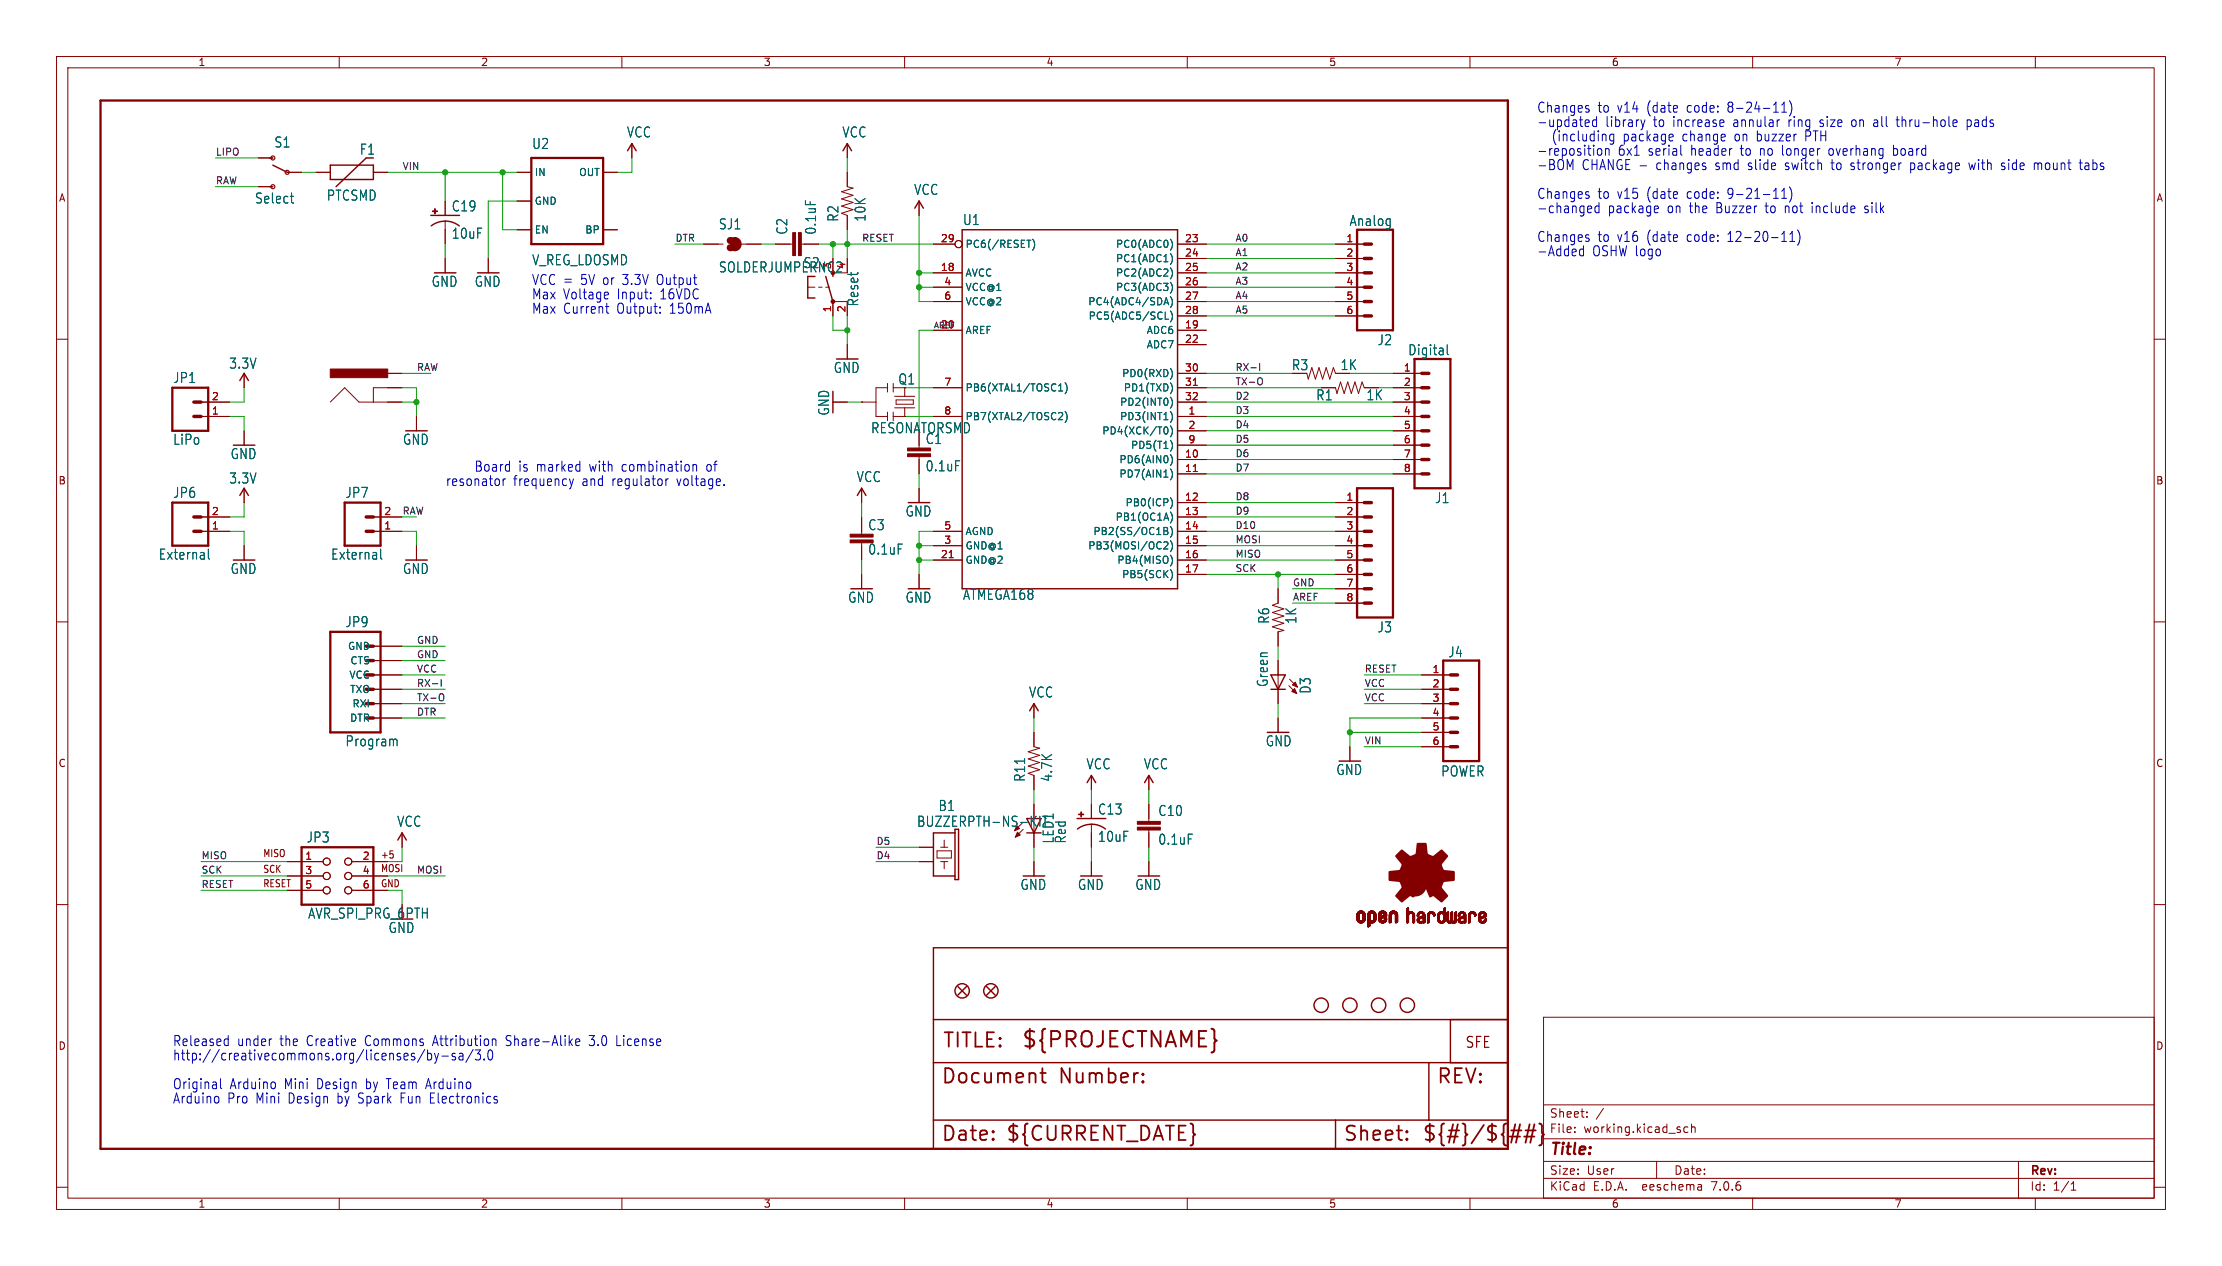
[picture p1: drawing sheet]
<svg xmlns="http://www.w3.org/2000/svg" width="393mm" height="224mm" viewBox="0 0 393 224" stroke-linecap="round" stroke-linejoin="round" font-family="sans-serif">
<defs><g id="words">
<text font-size="3.8" fill="#840000" x="180.6" y="185.7">${PROJECTNAME}</text>
<g font-size="3.5" fill="#840000">
<text x="166.6" y="185.7">TITLE:</text>
<text x="166.4" y="192.1">Document</text>
<text x="187.4" y="192.1">Number:</text>
<text x="254" y="192.1">REV:</text>
<text x="166.4" y="202.2">Date:</text>
<text x="177.8" y="202.2">${CURRENT_DATE}</text>
<text x="237.5" y="202.2">Sheet:</text>
<text x="251.5" y="202.2">${#}/${##}</text>
</g>
<text font-size="2.8" fill="#840000" x="274" y="204.8">Title:</text>
<text font-size="2.7" fill="#840000" x="259.1" y="185.6">SFE</text>
<g font-size="2.5" fill="#0000c2">
<text x="271.8" y="22.6">-updated</text>
<text x="271.8" y="20.1">Changes</text>
<text x="282.6" y="20.1">to</text>
<text x="284" y="22.6">library</text>
<text x="286.1" y="20.1">v14</text>
<text x="291.5" y="20.1">(date</text>
<text x="292.5" y="22.6">to</text>
<text x="296.1" y="22.6">increase</text>
<text x="298.7" y="20.1">code:</text>
<text x="306" y="20.1">8-24-11)</text>
<text x="306.9" y="22.6">annular</text>
<text x="316.7" y="22.6">ring</text>
<text x="322.4" y="22.6">size</text>
<text x="328.2" y="22.6">on all</text>
<text x="336.5" y="22.6">thru-hole</text>
<text x="349" y="22.6">pads</text>
<text x="271.8" y="27.7">-reposition</text>
<text x="274.3" y="25.2">(including</text>
<text x="286.2" y="27.7">6x1</text>
<text x="287" y="25.2">package</text>
<text x="291.6" y="27.7">serial</text>
<text x="297.6" y="25.2">change</text>
<text x="299.2" y="27.7">header</text>
<text x="307" y="25.2">on buzzer</text>
<text x="308.2" y="27.7">to</text>
<text x="311.7" y="27.7">no longer</text>
<text x="319.7" y="25.2">PTH</text>
<text x="324.2" y="27.7">overhang</text>
<text x="335.7" y="27.7">board</text>
<text x="271.8" y="30.2">-BOM</text>
<text x="271.8" y="35.3">Changes</text>
<text x="279.8" y="30.2">CHANGE -</text>
<text x="282.6" y="35.3">to</text>
<text x="286.1" y="35.3">v15</text>
<text x="291.5" y="35.3">(date</text>
<text x="293.1" y="30.2">changes</text>
<text x="298.7" y="35.3">code:</text>
<text x="303.7" y="30.2">smd</text>
<text x="306" y="35.3">9-21-11)</text>
<text x="309.6" y="30.2">slide</text>
<text x="316.3" y="30.2">switch</text>
<text x="324.7" y="30.2">to</text>
<text x="328.2" y="30.2">stronger</text>
<text x="338.9" y="30.2">package</text>
<text x="349.5" y="30.2">with</text>
<text x="355.3" y="30.2">side</text>
<text x="361.2" y="30.2">mount</text>
<text x="369.5" y="30.2">tabs</text>
<text x="271.8" y="37.9">-changed</text>
<text x="284.4" y="37.9">package</text>
<text x="295" y="37.9">on the</text>
<text x="303.9" y="37.9">Buzzer</text>
<text x="312.7" y="37.9">to</text>
<text x="316.3" y="37.9">not</text>
<text x="321.2" y="37.9">include</text>
<text x="330.7" y="37.9">silk</text>
<text x="271.8" y="42.9">Changes</text>
<text x="271.8" y="45.5">-Added</text>
<text x="281.7" y="45.5">OSHW logo</text>
<text x="282.6" y="42.9">to</text>
<text x="286.1" y="42.9">v16</text>
<text x="291.5" y="42.9">(date</text>
<text x="298.7" y="42.9">code:</text>
<text x="306" y="42.9">12-20-11)</text>
<text x="94" y="50.6">VCC =</text>
<text x="94" y="53.1">Max Voltage</text>
<text x="102.8" y="50.6">5V or</text>
<text x="109.3" y="53.1">Input:</text>
<text x="110.4" y="50.6">3.3V</text>
<text x="116.6" y="50.6">Output</text>
<text x="117" y="53.1">16VDC</text>
<text x="94" y="55.6">Max Current</text>
<text x="109.2" y="55.6">Output:</text>
<text x="118.6" y="55.6">150mA</text>
<text x="83.8" y="83.6">Board</text>
<text x="91.7" y="83.6">is marked</text>
<text x="104.4" y="83.6">with</text>
<text x="110.3" y="83.6">combination</text>
<text x="125.4" y="83.6">of</text>
<text x="78.7" y="86.1">resonator</text>
<text x="90.8" y="86.1">frequency</text>
<text x="103" y="86.1">and</text>
<text x="108.4" y="86.1">regulator</text>
<text x="120" y="86.1">voltage.</text>
<text x="30.5" y="185.2">Released</text>
<text x="41.9" y="185.2">under</text>
<text x="49.6" y="185.2">the</text>
<text x="54.4" y="185.2">Creative</text>
<text x="64.9" y="185.2">Commons</text>
<text x="77" y="185.2">Attribution</text>
<text x="90.1" y="185.2">Share-Alike</text>
<text x="105" y="185.2">3.0</text>
<text x="109.9" y="185.2">License</text>
<text x="30.5" y="187.7">http://creativecommons.org/licenses/by-sa/3.0</text>
<text x="30.5" y="195.3">Arduino</text>
<text x="30.5" y="192.8">Original</text>
<text x="40.2" y="195.3">Pro</text>
<text x="40.6" y="192.8">Arduino</text>
<text x="45.3" y="195.3">Mini</text>
<text x="50.4" y="192.8">Mini</text>
<text x="51.2" y="195.3">Design</text>
<text x="56.2" y="192.8">Design</text>
<text x="60" y="195.3">by Spark</text>
<text x="65" y="192.8">by Team</text>
<text x="71.4" y="195.3">Fun Electronics</text>
<text x="76" y="192.8">Arduino</text>
</g>
<g font-size="2.5" fill="#006464">
<text x="48.4" y="26.3">S1</text>
<text x="63.6" y="27.6">F1</text>
<text x="94" y="26.6">U2</text>
<text x="110.8" y="24.5">VCC</text>
<text x="148.9" y="24.5">VCC</text>
<text x="57.7" y="35.7">PTCSMD</text>
<text x="161.6" y="34.7">VCC</text>
<text x="45" y="36.2">Select</text>
<text x="79.8" y="37.6">C19</text>
<text x="127.1" y="40.8">SJ1</text>
<text x="139.5" y="41.6" transform="rotate(-90 139.5 41.6)">C2</text>
<text x="144.5" y="41.6" transform="rotate(-90 144.5 41.6)">0.1uF</text>
<text x="148.5" y="39.3" transform="rotate(-90 148.5 39.3)">R2</text>
<text x="153.3" y="39.3" transform="rotate(-90 153.3 39.3)">10K</text>
<text x="170.2" y="40">U1</text>
<text x="238.6" y="40.2">Analog</text>
<text x="79.8" y="42.4">10uF</text>
<text x="94" y="47.1">V_REG_LDOSMD</text>
<text x="142" y="47.6">S2</text>
<text x="76.3" y="50.9">GND</text>
<text x="83.9" y="50.9">GND</text>
<text x="152" y="54.3" transform="rotate(-90 152 54.3)">Reset</text>
<text x="40.4" y="65.4">3.3V</text>
<text x="237" y="65.7">1K</text>
<text x="243.6" y="61.3">J2</text>
<text x="249" y="63.1">Digital</text>
<text x="30.5" y="68">JP1</text>
<text x="147.4" y="66.2">GND</text>
<text x="232.7" y="71">R1</text>
<text x="146.9" y="73.6" transform="rotate(-90 146.9 73.6)">GND</text>
<text x="154" y="76.9">RESONATORSMD</text>
<text x="30.5" y="78.9">LiPo</text>
<text x="40.7" y="81.4">GND</text>
<text x="71.2" y="78.9">GND</text>
<text x="163.6" y="78.8">C1</text>
<text x="163.6" y="83.6">0.1uF</text>
<text x="30.5" y="88.3">JP6</text>
<text x="40.4" y="85.7">3.3V</text>
<text x="61" y="88.3">JP7</text>
<text x="151.4" y="85.5">VCC</text>
<text x="253.7" y="89.2">J1</text>
<text x="153.5" y="94">C3</text>
<text x="160.1" y="91.6">GND</text>
<text x="28" y="99.2">External</text>
<text x="40.7" y="101.7">GND</text>
<text x="58.5" y="99.2">External</text>
<text x="71.2" y="101.7">GND</text>
<text x="153.5" y="98.3">0.1uF</text>
<text x="149.9" y="106.8">GND</text>
<text x="160.1" y="106.8">GND</text>
<text x="170.2" y="106.3">ATMEGA168</text>
<text x="61" y="111.1">JP9</text>
<text x="224.7" y="110.4" transform="rotate(-90 224.7 110.4)">R6</text>
<text x="229.5" y="110.4" transform="rotate(-90 229.5 110.4)">1K</text>
<text x="243.6" y="112.1">J3</text>
<text x="256.1" y="116.5">J4</text>
<text x="181.9" y="123.6">VCC</text>
<text x="224.5" y="121.6" transform="rotate(-90 224.5 121.6)">Green</text>
<text x="232" y="122.8" transform="rotate(-90 232 122.8)">D3</text>
<text x="61" y="132.2">Program</text>
<text x="192.1" y="136.3">VCC</text>
<text x="202.2" y="136.3">VCC</text>
<text x="223.8" y="132.2">GND</text>
<text x="236.3" y="137.3">GND</text>
<text x="254.8" y="137.6">POWER</text>
<text x="165.9" y="143.7">B1</text>
<text x="181.5" y="138.4" transform="rotate(-90 181.5 138.4)">R11</text>
<text x="186.3" y="138.4" transform="rotate(-90 186.3 138.4)">4.7K</text>
<text x="54.2" y="149.2">JP3</text>
<text x="70.2" y="146.4">VCC</text>
<text x="162.1" y="146.4">BUZZERPTH-NS-KIT</text>
<text x="186.6" y="149.3" transform="rotate(-90 186.6 149.3)">LED1</text>
<text x="188.7" y="149.3" transform="rotate(-90 188.7 149.3)">Red</text>
<text x="194.1" y="149.1">10uF</text>
<text x="194.1" y="144.3">C13</text>
<text x="204.8" y="144.5">C10</text>
<text x="204.8" y="149.6">0.1uF</text>
<text x="180.4" y="157.6">GND</text>
<text x="190.6" y="157.6">GND</text>
<text x="200.7" y="157.6">GND</text>
<text x="68.6" y="165.2">GND</text>
</g>
<g font-size="2.5" fill="#840000">
<text x="127.1" y="48.4">SOLDERJUMPERNC2</text>
<text x="228.4" y="65.7">R3</text>
<text x="158.8" y="68.2">Q1</text>
<text x="241.6" y="71">1K</text>
<text x="54.4" y="162.7">AVR_SPI_PRG_6PTH</text>
</g>
<g font-size="2.1" fill="#840000">
<text x="274" y="197.9">Sheet:</text>
<text x="274" y="200.6">File:</text>
<text x="280.1" y="200.6">working.kicad_sch</text>
<text x="274" y="208">Size:</text>
<text x="280.7" y="208">User</text>
<text x="296" y="208">Date:</text>
<text x="359" y="208.2">Rev:</text>
<text x="274" y="210.8">KiCad</text>
<text x="281.7" y="210.8">E.D.A.</text>
<text x="290.6" y="210.8">eeschema</text>
<text x="303" y="210.8">7.0.6</text>
<text x="359" y="210.8">Id:</text>
<text x="363.1" y="210.8">1/1</text>
</g>
<g font-size="1.8" fill="#840000">
<text x="35" y="11.9">1</text>
<text x="85" y="11.9">2</text>
<text x="135" y="11.9">3</text>
<text x="185" y="11.9">4</text>
<text x="235" y="11.9">5</text>
<text x="285" y="11.9">6</text>
<text x="335" y="11.9">7</text>
<text x="10.3" y="35.9">A</text>
<text x="381.4" y="35.9">A</text>
<text x="10.3" y="85.9">B</text>
<text x="381.3" y="85.9">B</text>
<text x="10.3" y="135.9">C</text>
<text x="381.3" y="135.9">C</text>
<text x="46.5" y="151.8">MISO</text>
<text x="46.5" y="154.6">SCK</text>
<text x="67.3" y="152.1">+5</text>
<text x="67.3" y="154.5">MOSI</text>
<text x="46.5" y="157.1">RESET</text>
<text x="10.3" y="185.9">D</text>
<text x="381.3" y="185.9">D</text>
<text x="35" y="213.8">1</text>
<text x="85" y="213.8">2</text>
<text x="135" y="213.8">3</text>
<text x="185" y="213.8">4</text>
<text x="235" y="213.8">5</text>
<text x="285" y="213.8">6</text>
<text x="335" y="213.8">7</text>
</g>
<g font-size="1.8" fill="#006464">
<text x="94.5" y="31.3">IN</text>
<text x="102.3" y="31.3">OUT</text>
<text x="94.5" y="36.4">GND</text>
<text x="94.5" y="41.5">EN</text>
<text x="103.4" y="41.5">BP</text>
<text x="170.7" y="44">PC6(/RESET)</text>
<text x="197.3" y="44">PC0(ADC0)</text>
<text x="197.3" y="46.6">PC1(ADC1)</text>
<text x="170.7" y="49.1">AVCC</text>
<text x="170.7" y="51.7">VCC@1</text>
<text x="197.3" y="49.1">PC2(ADC2)</text>
<text x="197.3" y="51.7">PC3(ADC3)</text>
<text x="170.7" y="59.3">AREF</text>
<text x="170.7" y="54.2">VCC@2</text>
<text x="192.4" y="54.2">PC4(ADC4/SDA)</text>
<text x="192.4" y="56.7">PC5(ADC5/SCL)</text>
<text x="202.7" y="59.3">ADC6</text>
<text x="202.7" y="61.8">ADC7</text>
<text x="170.7" y="69.4">PB6(XTAL1/TOSC1)</text>
<text x="198" y="72">PD2(INT0)</text>
<text x="198.4" y="66.9">PD0(RXD)</text>
<text x="198.7" y="69.4">PD1(TXD)</text>
<text x="170.7" y="74.5">PB7(XTAL2/TOSC2)</text>
<text x="194.9" y="77.1">PD4(XCK/T0)</text>
<text x="198" y="74.5">PD3(INT1)</text>
<text x="197.9" y="82.1">PD6(AIN0)</text>
<text x="199.9" y="79.6">PD5(T1)</text>
<text x="197.9" y="84.7">PD7(AIN1)</text>
<text x="199" y="89.8">PB0(ICP)</text>
<text x="170.7" y="94.8">AGND</text>
<text x="193.3" y="94.8">PB2(SS/OC1B)</text>
<text x="197.2" y="92.3">PB1(OC1A)</text>
<text x="170.7" y="99.9">GND@2</text>
<text x="170.7" y="97.4">GND@1</text>
<text x="192.4" y="97.4">PB3(MOSI/OC2)</text>
<text x="197.5" y="99.9">PB4(MISO)</text>
<text x="198.4" y="102.5">PB5(SCK)</text>
<text x="61.5" y="115.2">GND</text>
<text x="61.9" y="117.7">CTS</text>
<text x="61.7" y="120.2">VCC</text>
<text x="61.8" y="122.8">TXO</text>
<text x="62.2" y="125.3">RXI</text>
<text x="61.8" y="127.9">DTR</text>
</g>
<g font-size="1.8" fill="#a90000">
<text x="147.1" y="47.7" transform="rotate(-90 147.1 47.7)">3</text>
<text x="149.6" y="47.7" transform="rotate(-90 149.6 47.7)">4</text>
<text x="166.3" y="42.9">29</text>
<text x="209.5" y="42.9">23</text>
<text x="209.5" y="45.5">24</text>
<text x="238.1" y="42.9">1</text>
<text x="238.1" y="45.5">2</text>
<text x="166.3" y="48">18</text>
<text x="166.9" y="50.5">4</text>
<text x="166.9" y="53.1">6</text>
<text x="209.5" y="48">25</text>
<text x="209.5" y="50.5">26</text>
<text x="209.5" y="53.1">27</text>
<text x="238.1" y="48">3</text>
<text x="238.1" y="50.5">4</text>
<text x="238.1" y="53.1">5</text>
<text x="147.1" y="55.3" transform="rotate(-90 147.1 55.3)">1</text>
<text x="149.6" y="55.3" transform="rotate(-90 149.6 55.3)">2</text>
<text x="166.3" y="58.2">20</text>
<text x="209.5" y="58.2">19</text>
<text x="209.5" y="55.6">28</text>
<text x="238.1" y="55.6">6</text>
<text x="209.5" y="60.7">22</text>
<text x="209.5" y="65.8">30</text>
<text x="248.2" y="65.8">1</text>
<text x="37.4" y="70.9">2</text>
<text x="166.9" y="68.3">7</text>
<text x="209.5" y="68.3">31</text>
<text x="209.5" y="70.9">32</text>
<text x="248.2" y="68.3">2</text>
<text x="248.2" y="70.9">3</text>
<text x="37.4" y="73.4">1</text>
<text x="166.9" y="73.4">8</text>
<text x="210.1" y="73.4">1</text>
<text x="210.1" y="75.9">2</text>
<text x="248.2" y="73.4">4</text>
<text x="248.2" y="75.9">5</text>
<text x="209.5" y="81">10</text>
<text x="209.5" y="83.6">11</text>
<text x="210.1" y="78.5">9</text>
<text x="248.2" y="78.5">6</text>
<text x="248.2" y="81">7</text>
<text x="248.2" y="83.6">8</text>
<text x="209.5" y="88.6">12</text>
<text x="238.1" y="88.6">1</text>
<text x="37.4" y="93.7">1</text>
<text x="37.4" y="91.2">2</text>
<text x="67.9" y="93.7">1</text>
<text x="67.9" y="91.2">2</text>
<text x="166.9" y="93.7">5</text>
<text x="209.5" y="91.2">13</text>
<text x="209.5" y="93.7">14</text>
<text x="238.1" y="91.2">2</text>
<text x="238.1" y="93.7">3</text>
<text x="166.3" y="98.8">21</text>
<text x="166.9" y="96.3">3</text>
<text x="209.5" y="96.3">15</text>
<text x="209.5" y="98.8">16</text>
<text x="209.5" y="101.3">17</text>
<text x="238.1" y="96.3">4</text>
<text x="238.1" y="98.8">5</text>
<text x="238.1" y="101.3">6</text>
<text x="238.1" y="103.9">7</text>
<text x="238.1" y="106.4">8</text>
<text x="253.3" y="119.1">1</text>
<text x="253.3" y="121.7">2</text>
<text x="253.3" y="124.2">3</text>
<text x="253.3" y="126.7">4</text>
<text x="253.3" y="129.3">5</text>
<text x="253.3" y="131.8">6</text>
<text x="53.9" y="152.1">1</text>
<text x="53.9" y="154.7">3</text>
<text x="64.1" y="152.1">2</text>
<text x="64.1" y="154.7">4</text>
<text x="53.9" y="157.2">5</text>
<text x="64.1" y="157.2">6</text>
</g>
<text font-size="1.8" fill="#009600" x="67.3" y="157.1">GND</text>
<g font-size="1.7" fill="#0f0f0f">
<text x="38.1" y="27.6">LIPO</text>
<text x="38.1" y="32.7">RAW</text>
<text x="71.1" y="30.1">VIN</text>
<text x="119.4" y="42.8">DTR</text>
<text x="152.4" y="42.8">RESET</text>
<text x="218.4" y="42.8">A0</text>
<text x="218.4" y="45.4">A1</text>
<text x="218.4" y="47.9">A2</text>
<text x="218.4" y="50.5">A3</text>
<text x="218.4" y="53">A4</text>
<text x="218.4" y="55.5">A5</text>
<text x="73.7" y="65.7">RAW</text>
<text x="218.4" y="65.7">RX-I</text>
<text x="218.4" y="70.8">D2</text>
<text x="218.4" y="68.2">TX-O</text>
<text x="218.4" y="73.3">D3</text>
<text x="218.4" y="75.9">D4</text>
<text x="218.4" y="80.9">D6</text>
<text x="218.4" y="78.4">D5</text>
<text x="218.4" y="83.5">D7</text>
<text x="218.4" y="88.6">D8</text>
<text x="218.4" y="91.1">D9</text>
<text x="218.4" y="93.6">D10</text>
<text x="218.4" y="98.7">MISO</text>
<text x="218.4" y="96.2">MOSI</text>
<text x="218.4" y="101.3">SCK</text>
<text x="228.6" y="106.3">AREF</text>
<text x="228.6" y="103.8">GND</text>
<text x="73.7" y="114">GND</text>
<text x="73.7" y="119">VCC</text>
<text x="73.7" y="116.5">GND</text>
<text x="241.3" y="119">RESET</text>
<text x="73.7" y="124.1">TX-O</text>
<text x="73.7" y="121.6">RX-I</text>
<text x="241.3" y="124.1">VCC</text>
<text x="241.3" y="121.6">VCC</text>
<text x="73.7" y="126.7">DTR</text>
<text x="241.3" y="131.7">VIN</text>
<text x="154.9" y="149.5">D5</text>
<text x="35.6" y="152.1">MISO</text>
<text x="35.6" y="154.6">SCK</text>
<text x="73.7" y="154.6">MOSI</text>
<text x="154.9" y="152.1">D4</text>
<text x="35.6" y="157.1">RESET</text>
</g>
<text font-size="1.7" fill="#009600" x="71.1" y="91.1">RAW</text>
<text font-size="1.4" fill="#0f0f0f" x="165.1" y="58.1">AREF</text>
</g></defs>
<g fill="none" stroke="#840000" stroke-width=".18">
<path d="M10 10h373v203.9h-373zM12 12h369v199.9h-369zM60 10v2M110 10v2M160 10v2M210 10v2M260 10v2M310 10v2M360 10v2M45.7 33h2.6M45.7 27.9h2.6M50.8 30.5h2.5"/>
<path d="M55.9 30.5h2.5M66 30.5h2.6M78.7 35.6v2.5M78.7 39.1v4.1M91.4 30.5h2.6M91.4 35.6h2.6M106.7 30.5h2.5M111.8 25.4v2.5M149.9 25.4v2.5M149.9 30.5v2.5l1 .3-2.1 .6 2.1 .6-2.1 .7 2.1 .6-2.1 .6 2.1 .7-2.1 .6 1.1 .4v2.5M162.6 35.6v2.5M10 60h2"/>
<path d="M78.7 45.7v2.6M86.4 45.7v2.6M91.4 40.6h2.6M106.7 40.6h2.5M124.5 43.2h3.4M131.2 43.2h3.4M137.2 43.2h3M141.7 43.2h3.1M142.9 50.8h1.2M144.8 50.8h.6M146 50.8h.7M147.3 55.9v-2.6h2.6v2.6"/>
<path d="M149.9 45.7v2.6h-2.6M165.1 43.2h3.8M165.1 53.3h5.1M165.1 50.8h5.1M165.1 48.3h5.1M165.1 58.4h5.1M208.3 43.2h5.1M208.3 53.3h5.1M208.3 50.8h5.1M208.3 48.3h5.1M208.3 58.4h5.1M208.3 45.7h5.1"/>
<path d="M208.3 55.9h5.1M236.2 43.2h5.1M236.2 53.3h5.1M236.2 50.8h5.1M236.2 48.3h5.1M236.2 45.7h5.1M236.2 55.9h5.1M381 60h2M35.6 71.1h5M35.6 73.7h5M43.2 66v2.6M43.2 76.2v2.5"/>
<path d="M58.4 71.1l2.6-2.5 2.5 2.5h7.6M68.6 66h2.5M71.1 68.6h-5.1v2.5M73.7 73.7v2.5M147.3 71.1h2.6M149.9 61v2.5M152.4 71.1h.1M152.4 71.1h2.5M157 68.6h-2.1v5.1h2.1M157 67.8v1.5M157 72.9v1.5M158 68.6h2v1.5"/>
<path d="M158 73.7h2M158 67.8v1.5M158 72.9v1.5M158.2 72.1h3.6M158.2 70.1h3.6M158.5 70.7h3v.8h-3zM160 73.7h.1M160 72.1v1.6M162.6 76.2v3M165.1 68.6h5.1M165.1 73.7h5.1M208.3 71.1h5.1"/>
<path d="M208.3 68.6h5.1M208.3 66h5.1M208.3 73.7h5.1M208.3 76.2h5.1M208.3 78.7h5.1M208.3 61h5.1M231.1 66l.3 1.1 .6-2.1 .7 2.1 .6-2.1 .6 2.1 .7-2.1 .6 2.1 .6-2.1 .4 1h2.6M233.7 68.6h2.5l.3 1 .6-2 .6 2 .7-2 .6 2 .6-2 .7 2 .6-2 .4 1M246.4 71.1h5.1M246.4 68.6h5.1M246.4 66h5.1M246.4 73.7h5.1"/>
<path d="M246.4 76.2h5.1M246.4 78.7h5.1M35.6 94h5M35.6 91.4h5M43.2 86.4v2.5M43.2 96.5v2.6M66 94h5.1M66 91.4h5.1M73.7 96.5v2.6M152.4 86.4v2.5M152.4 91.4v3.1M152.4 96v3.1"/>
<path d="M162.6 80.8v3M162.6 86.4v2.5M165.1 94h5.1M165.1 96.5h5.1M165.1 99.1h5.1M208.3 81.3h5.1M208.3 83.8h5.1M208.3 94h5.1M208.3 91.4h5.1M208.3 88.9h5.1M208.3 96.5h5.1M208.3 99.1h5.1"/>
<path d="M236.2 94h5.1M236.2 91.4h5.1M236.2 88.9h5.1M236.2 96.5h5.1M236.2 99.1h5.1M246.4 81.3h5.1M246.4 83.8h5.1M10 110h2M66 119.4h5.1M66 116.8h5.1M66 114.3h5.1M152.4 101.6v2.5"/>
<path d="M162.6 101.6v2.5M208.3 101.6h5.1M226.1 104.1v2.6l-1.1 .4 2.1 .6-2.1 .6 2.1 .7-2.1 .6 2.1 .6-2.1 .7 2.1 .6-1 .3v2.5M226.1 116.8v7.7M236.2 101.6h5.1M236.2 104.1h5.1M236.2 106.7h5.1M251.5 119.4h5M381 110h2M66 121.9h5.1M66 124.5h5.1M66 127h5.1"/>
<path d="M182.9 129.5v2.6l1 .2-2 .7 2 .6-2 .6 2 .7-2 .6 2 .6-2 .7 1 .4v2.5M182.9 124.5v2.5M193 137.2v2.5M203.2 137.2v2.5M226.1 127v2.5M228 121.3l1.4 1.4M228.1 120.1l1.4 1.4M238.8 132.1v2.5M251.5 121.9h5M251.5 124.5h5M251.5 127h5M251.5 129.5h5"/>
<path d="M251.5 132.1h5M10 160h2M50.8 152.4h6.3M50.8 154.9h6.3M50.8 157.5h6.3M62.2 152.4h6.4M62.2 154.9h6.4M62.2 157.5h6.4M69.5 151.1v.6M71.1 147.3v2.6M162.6 149.9h2.5M162.6 152.4h2.5"/>
<path d="M165.7 150.5h2.6v1.3h-2.6zM166.4 149.9h1.2M166.4 152.4h1.2M167 148.6v1.3M167 152.4v1.3M181 146.7l-1.4 1.4M182.9 142.2v2.6M182.9 147.3v2.6M182.9 152.4v2.5M193 142.2v2.6M193 145.8v4.1M193 152.4v2.5"/>
<path d="M203.2 142.2v3.1M203.2 146.8v3.1M203.2 152.4v2.5M381 160h2M273 179.9h108v32h-108zM273 195.4h108M278.5 199.4v.1M280.7 197.5v.1M280.7 196.7v.1M283.6 196l-1.3 2M298.5 199.4l-.4-.1-.3 .3v.4l.2 .2h.5M299.2 199.5l.2-.2 .4 .1v.9"/>
<path d="M299.2 198.8v1.5M10 210h2M60 211.9v2M110 211.9v2M160 211.9v2M210 211.9v2M260 211.9v2M273 208.4h108M273 205.4h108M273 201.4h108M278.5 200.2v.1M293 205.4v3"/>
<path d="M300.9 209.6l.1 .9M301 210.4l-.2 .1M301 209.9h-.2M310 211.9v2M357 205.4v6.5M360 211.9v2M366.3 210.5h.9M366.3 209.4l.5-.4v1.5M381 210h2"/>
<circle cx="169.5" cy="43.2" r=".63"/>
<circle cx="57.8" cy="157.5" r=".63"/>
<circle cx="57.8" cy="154.9" r=".63"/>
<circle cx="57.8" cy="152.4" r=".63"/>
<circle cx="61.6" cy="157.5" r=".63"/>
<circle cx="61.6" cy="154.9" r=".63"/>
<circle cx="61.6" cy="152.4" r=".63"/>
</g>
<path d="M17.8 17.8h248.9v185.4h-248.9zM94 27.9h12.7v15.3h-12.7zM240 40.6h6.4v17.8h-6.4zM30.5 68.6h6.3v7.6h-6.3zM250.2 63.5h6.3v22.9h-6.3zM30.5 88.9h6.3v7.6h-6.3zM61 88.9h6.3v7.6h-6.3zM240 86.4h6.4v22.8h-6.4zM58.4 111.8h8.9v17.7h-8.9zM255.3 116.8h6.3v17.8h-6.3zM53.3 149.9h12.7v10.1h-12.7z" fill="none" stroke="#840000" stroke-width=".41"/>
<g fill="none" stroke="#840000" stroke-width=".61">
<path d="M241.3 43.2h1.3M241.3 45.7h1.3M241.3 48.3h1.3M241.3 50.8h1.3M241.3 53.3h1.3M241.3 55.9h1.3M34.3 71.1h1.3M34.3 73.7h1.3M251.5 66h1.2M251.5 68.6h1.2M251.5 71.1h1.2M251.5 73.7h1.2"/>
<path d="M251.5 76.2h1.2M251.5 78.7h1.2M34.3 94h1.3M34.3 91.4h1.3M64.8 94h1.2M64.8 91.4h1.2M241.3 94h1.3M241.3 91.4h1.3M241.3 88.9h1.3M241.3 96.5h1.3M241.3 99.1h1.3M251.5 81.3h1.2"/>
<path d="M251.5 83.8h1.2M64.8 119.4h1.2M64.8 116.8h1.2M64.8 114.3h1.2M241.3 101.6h1.3M241.3 104.1h1.3M241.3 106.7h1.3M256.5 119.4h1.3M64.8 121.9h1.2M64.8 124.5h1.2M64.8 127h1.2M256.5 121.9h1.3"/>
<path d="M256.5 124.5h1.3M256.5 127h1.3M256.5 129.5h1.3M256.5 132.1h1.3"/>
</g>
<g fill="none" stroke="#840000" stroke-width=".25">
<path d="M48.3 29.2l2.5 1.3M58.4 29.2h7.6v2.6h-7.6zM64.8 27.9l-5.4 5.1M76.2 38.1h5.1M78.7 39.1a4.1 4.1 0 0 0-2.4 .9M78.7 39.1a4.1 4.1 0 0 1 2.5 .9M111 26.7l.8-1.3 .7 1.3M149.1 26.7l.8-1.3 .7 1.3M161.8 36.8l.8-1.2 .7 1.2M142.9 48.9v3.8h1.2M146 48.9l1.3 4.4M170.2 40.6h38.1v63.5h-38.1z"/>
<path d="M42.4 67.3l.8-1.3 .7 1.3M42.4 87.6l.8-1.2 .7 1.2M151.6 87.6l.8-1.2 .8 1.2M224.8 119.4h2.5l-1.2 2.5zM182.1 125.7l.8-1.2 .7 1.2M192.3 138.4l.7-1.2 .8 1.2M202.4 138.4l.8-1.2 .8 1.2M224.8 121.9h2.5M70.4 148.6l.7-1.3 .8 1.3M165.1 147.3v7.6h3.8M169.5 146.7v8.9h-.6v-8.3M182.9 144.8h1.2l-1.2 2.5h1.2"/>
<path d="M190.5 144.8h5.1M190.6 146.6a4.1 4.1 0 0 1 4.9 0M165.1 167.6h101.6v35.6h-101.6zM169.4 174.5l1.5 1.5M170.9 174.5l-1.5 1.5M174.5 174.5l1.5 1.5M176 174.5l-1.5 1.5M165.1 188h101.6M165.1 180.3h101.6M165.1 198.1h101.6M236.2 198.1v5.1M252.7 188v10.1"/>
<path d="M256.5 180.3v7.7"/>
<circle cx="170.2" cy="175.3" r="1.27"/>
<circle cx="175.3" cy="175.3" r="1.27"/>
<circle cx="233.7" cy="177.8" r="1.27"/>
<circle cx="238.8" cy="177.8" r="1.27"/>
<circle cx="243.8" cy="177.8" r="1.27"/>
<circle cx="248.9" cy="177.8" r="1.27"/>
</g>
<g fill="#840000" stroke="#840000" stroke-width=".18">
<path d="M228.6 121.2l.5-.5 .4 .8z"/>
<path d="M228.5 122.3l.5-.5 .4 .9z"/>
<path d="M58.4 65.3h10.2v1.5h-10.2z"/>
<path d="M180 147.2l.5 .5-.9 .4z"/>
<path d="M190.8 144h.9v.1h-.9z"/>
<path d="M191.2 143.6h.1v.9h-.1z"/>
<path d="M201.2 146.3h4v.5h-4z"/>
<path d="M201.2 145.3h4v.5h-4z"/>
<path d="M150.4 94.5h4v.5h-4z"/>
<path d="M150.4 95.5h4v.5h-4z"/>
<path d="M141.2 41.1h.5v4.1h-.5z"/>
<path d="M140.2 41.1h.5v4.1h-.5z"/>
<path d="M160.5 79.2h4.1v.6h-4.1z"/>
<path d="M160.5 80.3h4.1v.5h-4.1z"/>
<path d="M240 162.6h.4z"/>
<path d="M240 162.5l.4 .1z"/>
<path d="M240 162.5h.4z"/>
<path d="M240 162.4l.4 .1z"/>
<path d="M240 162.4h.4z"/>
<path d="M240 162.3l.4 .1z"/>
<path d="M240 162.3h.4z"/>
<path d="M240 162.2l.4 .1z"/>
<path d="M240 162.2h.4z"/>
<path d="M240 162.1l.4 .1z"/>
<path d="M240 162.1h.4z"/>
<path d="M240 162l.4 .1z"/>
<path d="M240 162h.4z"/>
<path d="M240 161.9l.4 .1z"/>
<path d="M240 161.9h.4z"/>
<path d="M240 161.8l.4 .1z"/>
<path d="M240 161.8h.4z"/>
<path d="M240 161.7l.4 .1z"/>
<path d="M240 161.7h.4z"/>
<path d="M240 162.7h.5z"/>
<path d="M240 162.7h.4z"/>
<path d="M240 162.6l.4 .1z"/>
<path d="M240 161.6l.5 .1z"/>
<path d="M240 162.8h.5z"/>
<path d="M240 162.7l.5 .1z"/>
<path d="M240 161.6h.5z"/>
<path d="M240 162.8h.6z"/>
<path d="M240 161.6h.6z"/>
<path d="M240.1 162.8h.5z"/>
<path d="M240.1 161.5l.5 .1z"/>
<path d="M240.1 162.8l.5 .1z"/>
<path d="M240.1 161.5h.5z"/>
<path d="M240.1 161.5h.6z"/>
<path d="M240.1 162.9h1.3z"/>
<path d="M240.1 162.9h.6z"/>
<path d="M240.1 161.5h1.3z"/>
<path d="M240.1 161.4l1.3 .1z"/>
<path d="M240.1 162.9l1.2 .1z"/>
<path d="M240.1 162.9h1.2z"/>
<path d="M240.1 161.4h1.2z"/>
<path d="M240.1 163h1.2z"/>
<path d="M240.2 163h1.1z"/>
<path d="M240.2 161.4h1.1z"/>
<path d="M240.2 161.3l1.1 .1z"/>
<path d="M240.2 163l1 .1z"/>
<path d="M240.2 161.3h1.1z"/>
<path d="M240.2 161.3h1z"/>
<path d="M240.2 163.1h1z"/>
<path d="M240.3 163.1h.9z"/>
<path d="M240.3 161.3h.9z"/>
<path d="M240.3 161.2l.8 .1z"/>
<path d="M240.3 163.1h.8z"/>
<path d="M240.3 161.2h.8z"/>
<path d="M240.3 163.1l.8 .1z"/>
<path d="M240.4 163.2h.7z"/>
<path d="M240.4 161.2h.7z"/>
<path d="M240.4 163.2h.6z"/>
<path d="M240.4 161.2h.6z"/>
<path d="M240.5 163.2h.5z"/>
<path d="M240.5 161.2h.5z"/>
<path d="M240.5 163.2h.4z"/>
<path d="M240.5 161.1l.4 .1z"/>
<path d="M240.6 163.2h.3z"/>
<path d="M240.6 161.1h.3z"/>
<path d="M240.6 163.2l.3 .1z"/>
<path d="M240.6 163.3h.2z"/>
<path d="M240.6 161.1h.2z"/>
<path d="M240.8 161.5h.6z"/>
<path d="M240.8 162.9h.6z"/>
<path d="M240.8 162.8l.6 .1z"/>
<path d="M240.9 162.8h.5z"/>
<path d="M240.9 161.5l.5 .1z"/>
<path d="M240.9 161.6h.5z"/>
<path d="M241 162.8h.4z"/>
<path d="M241 161.6h.4z"/>
<path d="M241 162.7l.4 .1z"/>
<path d="M241 162.7h.4z"/>
<path d="M241 161.6l.4 .1z"/>
<path d="M241 161.7h.4z"/>
<path d="M241.1 162.6l.4 .1z"/>
<path d="M241.1 162.6h.4z"/>
<path d="M241.1 161.8h.4z"/>
<path d="M241.1 161.7l.4 .1z"/>
<path d="M241.1 161.7h.4z"/>
<path d="M241.1 162.5l.4 .1z"/>
<path d="M241.1 162.5h.4z"/>
<path d="M241.1 162.4l.4 .1z"/>
<path d="M241.1 162.4h.4z"/>
<path d="M241.1 162.3l.4 .1z"/>
<path d="M241.1 162.3h.4z"/>
<path d="M241.1 162.2l.4 .1z"/>
<path d="M241.1 162.2h.4z"/>
<path d="M241.1 162.1l.4 .1z"/>
<path d="M241.1 162.1h.4z"/>
<path d="M241.1 162l.4 .1z"/>
<path d="M241.1 162h.4z"/>
<path d="M241.1 161.9l.4 .1z"/>
<path d="M241.1 161.9h.4z"/>
<path d="M241.1 161.8l.4 .1z"/>
<path d="M241.9 163.9h.2z"/>
<path d="M241.9 163.9h.3z"/>
<path d="M241.9 163.8l.3 .1z"/>
<path d="M241.9 163.8h.4z"/>
<path d="M241.9 163.7l.4 .1z"/>
<path d="M241.9 163.7h.4z"/>
<path d="M241.9 163.6l.4 .1z"/>
<path d="M241.9 163.6h.4z"/>
<path d="M241.9 163.5l.4 .1z"/>
<path d="M241.9 163.5h.4z"/>
<path d="M241.9 163.4l.4 .1z"/>
<path d="M241.9 163.4h.4z"/>
<path d="M241.9 163.3l.4 .1z"/>
<path d="M241.9 163.3h.4z"/>
<path d="M241.9 163.2l.4 .1z"/>
<path d="M241.9 163.2h.4z"/>
<path d="M241.9 163.2h1.1z"/>
<path d="M241.9 163.1l1.1 .1z"/>
<path d="M241.9 163.1h1.1z"/>
<path d="M241.9 163.1h1.2z"/>
<path d="M241.9 163l1.2 .1z"/>
<path d="M241.9 163h1.3z"/>
<path d="M241.9 162.9l1.3 .1z"/>
<path d="M241.9 162.9h1.3z"/>
<path d="M241.9 162.9h1.4z"/>
<path d="M241.9 162.9h.7z"/>
<path d="M241.9 162.8l.6 .1z"/>
<path d="M241.9 162.8h.6z"/>
<path d="M241.9 162.8h.5z"/>
<path d="M241.9 162.7l.5 .1z"/>
<path d="M241.9 162.7h.5z"/>
<path d="M241.9 162.7h.4z"/>
<path d="M241.9 162.6l.4 .1z"/>
<path d="M241.9 162.6h.4z"/>
<path d="M241.9 162.5l.4 .1z"/>
<path d="M241.9 162.5h.4z"/>
<path d="M241.9 162.4l.4 .1z"/>
<path d="M241.9 162.4h.4z"/>
<path d="M241.9 162.3l.4 .1z"/>
<path d="M241.9 162.3h.4z"/>
<path d="M241.9 162.2l.4 .1z"/>
<path d="M241.9 162.2h.4z"/>
<path d="M241.9 162.1l.4 .1z"/>
<path d="M241.9 162.1h.4z"/>
<path d="M241.9 162l.4 .1z"/>
<path d="M241.9 162h.4z"/>
<path d="M241.9 161.9l.4 .1z"/>
<path d="M241.9 161.9h.4z"/>
<path d="M241.9 161.8l.4 .1z"/>
<path d="M241.9 161.8h.4z"/>
<path d="M241.9 161.7l.4 .1z"/>
<path d="M241.9 161.7h.4z"/>
<path d="M241.9 161.7h.5z"/>
<path d="M241.9 161.6l.5 .1z"/>
<path d="M242 163.9l.1 .1z"/>
<path d="M242 161.6h.4z"/>
<path d="M242 161.6h.5z"/>
<path d="M242 161.5l.5 .1z"/>
<path d="M242 161.5h.5z"/>
<path d="M242 161.5h.6z"/>
<path d="M242 161.5h1.3z"/>
<path d="M242 161.4l1.2 .1z"/>
<path d="M242 161.4h1.2z"/>
<path d="M242.1 161.4h1.1z"/>
<path d="M242.1 161.3l1.1 .1z"/>
<path d="M242.1 161.3h1.1z"/>
<path d="M242.1 161.3h1z"/>
<path d="M242.2 161.3h.9z"/>
<path d="M242.2 161.2l.8 .1z"/>
<path d="M242.2 161.2h.8z"/>
<path d="M242.3 161.2h.7z"/>
<path d="M242.4 163.2h.5z"/>
<path d="M242.4 161.2h.5z"/>
<path d="M242.5 161.1l.3 .1z"/>
<path d="M242.5 163.2h.3z"/>
<path d="M242.5 161.1h.3z"/>
<path d="M242.5 163.2l.3 .1z"/>
<path d="M242.5 161.1h.2z"/>
<path d="M242.6 163.3h.1z"/>
<path d="M242.7 161.5h.6z"/>
<path d="M242.7 162.9h.6z"/>
<path d="M242.8 162.8l.5 .1z"/>
<path d="M242.8 161.5h.5z"/>
<path d="M242.8 162.8h.5z"/>
<path d="M242.8 161.5l.5 .1z"/>
<path d="M242.8 161.6h.5z"/>
<path d="M242.9 162.8h.4z"/>
<path d="M242.9 161.6h.4z"/>
<path d="M242.9 162.7l.4 .1z"/>
<path d="M242.9 162.7h.4z"/>
<path d="M242.9 161.6l.4 .1z"/>
<path d="M242.9 162.7h.5z"/>
<path d="M242.9 161.7h.5z"/>
<path d="M242.9 161.7h.4z"/>
<path d="M243 162.7h.4z"/>
<path d="M243 161.7h.4z"/>
<path d="M243 162.6l.4 .1z"/>
<path d="M243 162.6h.4z"/>
<path d="M243 161.7l.4 .1z"/>
<path d="M243 161.8h.4z"/>
<path d="M243 162.5l.4 .1z"/>
<path d="M243 162.5h.4z"/>
<path d="M243 162.4l.4 .1z"/>
<path d="M243 162.4h.4z"/>
<path d="M243 162.3l.4 .1z"/>
<path d="M243 162.3h.4z"/>
<path d="M243 162.2l.4 .1z"/>
<path d="M243 162.2h.4z"/>
<path d="M243 162.1l.4 .1z"/>
<path d="M243 162.1h.4z"/>
<path d="M243 162l.4 .1z"/>
<path d="M243 162h.4z"/>
<path d="M243 161.9l.4 .1z"/>
<path d="M243 161.9h.4z"/>
<path d="M243 161.8l.4 .1z"/>
<path d="M243.8 162.7h.5z"/>
<path d="M243.8 162.7h.4z"/>
<path d="M243.8 162.6l.4 .1z"/>
<path d="M243.8 162.6h.4z"/>
<path d="M243.8 162.5l.4 .1z"/>
<path d="M243.8 162.5h.5z"/>
<path d="M243.8 162.5h.6z"/>
<path d="M243.8 162.4l.6 .1z"/>
<path d="M243.8 162.4h.7z"/>
<path d="M243.8 162.4h.8z"/>
<path d="M243.8 162.3l.9 .1z"/>
<path d="M243.8 162.3h.9z"/>
<path d="M243.8 162.3h1z"/>
<path d="M243.8 162.2l1.1 .1z"/>
<path d="M243.8 162.2h1.1z"/>
<path d="M243.8 162.2h1.2z"/>
<path d="M243.8 162.2h1.3z"/>
<path d="M243.8 162.1l1.3 .1z"/>
<path d="M243.8 162.1h1.3z"/>
<path d="M243.8 162.1h1.4z"/>
<path d="M243.8 162.1h.4z"/>
<path d="M243.8 162l.4 .1z"/>
<path d="M243.8 162h.4z"/>
<path d="M243.8 161.9l.4 .1z"/>
<path d="M243.8 161.9h.4z"/>
<path d="M243.8 161.8l.4 .1z"/>
<path d="M243.8 161.8h.4z"/>
<path d="M243.8 161.7l.4 .1z"/>
<path d="M243.8 161.7h.4z"/>
<path d="M243.8 161.7h.5z"/>
<path d="M243.8 162.8h.5z"/>
<path d="M243.8 162.7l.5 .1z"/>
<path d="M243.8 161.6l.5 .1z"/>
<path d="M243.8 161.6h.5z"/>
<path d="M243.9 162.8h.5z"/>
<path d="M243.9 162.8h.4z"/>
<path d="M243.9 161.6h.4z"/>
<path d="M243.9 161.6h.5z"/>
<path d="M243.9 162.8l.5 .1z"/>
<path d="M243.9 161.5l.5 .1z"/>
<path d="M243.9 161.5h.5z"/>
<path d="M243.9 162.9h1.3z"/>
<path d="M243.9 162.9h.6z"/>
<path d="M243.9 161.5h.6z"/>
<path d="M243.9 161.5h1.3z"/>
<path d="M243.9 161.4l1.3 .1z"/>
<path d="M243.9 161.4h1.3z"/>
<path d="M244 162.9l1.1 .1z"/>
<path d="M244 161.4h1.2z"/>
<path d="M244 163h1.1z"/>
<path d="M244 161.4h1.1z"/>
<path d="M244 161.3l1.1 .1z"/>
<path d="M244 163l1.1 .1z"/>
<path d="M244 161.3h1.1z"/>
<path d="M244.1 163.1h.9z"/>
<path d="M244.1 161.3h1z"/>
<path d="M244.1 161.3h.9z"/>
<path d="M244.2 161.2l.8 .1z"/>
<path d="M244.2 163.1l.7 .1z"/>
<path d="M244.2 161.2h.8z"/>
<path d="M244.2 163.2h.7z"/>
<path d="M244.2 161.2h.7z"/>
<path d="M244.3 163.2h.6z"/>
<path d="M244.3 161.2h.5z"/>
<path d="M244.3 163.2h.5z"/>
<path d="M244.3 162.1h1z"/>
<path d="M244.3 162l1 .1z"/>
<path d="M244.4 163.2h.4z"/>
<path d="M244.4 162h.9z"/>
<path d="M244.4 161.1l.3 .1z"/>
<path d="M244.4 163.2h.3z"/>
<path d="M244.4 163.2l.3 .1z"/>
<path d="M244.4 161.1h.3z"/>
<path d="M244.4 163.3h.3z"/>
<path d="M244.5 162h.8z"/>
<path d="M244.5 161.1h.1z"/>
<path d="M244.6 161.9l.7 .1z"/>
<path d="M244.6 161.9h.7z"/>
<path d="M244.6 161.5h.6z"/>
<path d="M244.6 162.9h.6z"/>
<path d="M244.7 161.5h.5z"/>
<path d="M244.7 162.8l.5 .1z"/>
<path d="M244.7 161.9h.6z"/>
<path d="M244.7 162.8h.5z"/>
<path d="M244.7 161.5l.5 .1z"/>
<path d="M244.7 161.6h.5z"/>
<path d="M244.8 161.6h.5z"/>
<path d="M244.8 162.8h.4z"/>
<path d="M244.8 161.9h.5z"/>
<path d="M244.8 162.8h.5z"/>
<path d="M244.8 161.6l.5 .1z"/>
<path d="M244.8 162.7l.5 .1z"/>
<path d="M244.8 161.7h.5z"/>
<path d="M244.8 162.7h.5z"/>
<path d="M244.8 161.8l.5 .1z"/>
<path d="M244.8 161.8h.5z"/>
<path d="M244.9 162.7h.4z"/>
<path d="M244.9 161.8h.4z"/>
<path d="M244.9 161.7l.4 .1z"/>
<path d="M244.9 162.6l.4 .1z"/>
<path d="M244.9 162.6h.4z"/>
<path d="M244.9 162.5l.4 .1z"/>
<path d="M244.9 162.5h.4z"/>
<path d="M245 162.5h.3z"/>
<path d="M245 162.4l.3 .1z"/>
<path d="M245 162.4h.3z"/>
<path d="M245.1 162.4h.2z"/>
<path d="M245.2 162.4h.1z"/>
<path d="M245.7 163.2h.3z"/>
<path d="M245.7 163.1l.3 .1z"/>
<path d="M245.7 163.1h.4z"/>
<path d="M245.7 163l.4 .1z"/>
<path d="M245.7 163h.4z"/>
<path d="M245.7 162.9l.4 .1z"/>
<path d="M245.7 162.9h.4z"/>
<path d="M245.7 162.8l.4 .1z"/>
<path d="M245.7 162.8h.4z"/>
<path d="M245.7 162.7l.4 .1z"/>
<path d="M245.7 162.7h.4z"/>
<path d="M245.7 162.6l.4 .1z"/>
<path d="M245.7 162.6h.4z"/>
<path d="M245.7 162.5l.4 .1z"/>
<path d="M245.7 162.5h.4z"/>
<path d="M245.7 162.4l.4 .1z"/>
<path d="M245.7 162.4h.4z"/>
<path d="M245.7 162.3l.4 .1z"/>
<path d="M245.7 162.3h.4z"/>
<path d="M245.7 162.2l.4 .1z"/>
<path d="M245.7 162.2h.4z"/>
<path d="M245.7 162.1l.4 .1z"/>
<path d="M245.7 162.1h.4z"/>
<path d="M245.7 162l.4 .1z"/>
<path d="M245.7 162h.4z"/>
<path d="M245.7 161.9l.4 .1z"/>
<path d="M245.7 161.9h.4z"/>
<path d="M245.7 161.8l.4 .1z"/>
<path d="M245.7 161.8h.4z"/>
<path d="M245.7 161.7l.4 .1z"/>
<path d="M245.8 163.2h.2z"/>
<path d="M245.8 161.7h.3z"/>
<path d="M245.8 161.7h.4z"/>
<path d="M245.8 163.2h.1z"/>
<path d="M245.8 161.6l.4 .1z"/>
<path d="M245.8 161.6h.4z"/>
<path d="M245.8 161.6h.5z"/>
<path d="M245.8 161.5l.5 .1z"/>
<path d="M245.8 161.5h.6z"/>
<path d="M245.8 161.5h1.3z"/>
<path d="M245.9 161.5h1.2z"/>
<path d="M245.9 161.4l1.2 .1z"/>
<path d="M245.9 161.4h1.2z"/>
<path d="M245.9 161.4h1.1z"/>
<path d="M245.9 161.3l1.1 .1z"/>
<path d="M245.9 161.3h1.1z"/>
<path d="M246 161.3h1z"/>
<path d="M246 161.3h.9z"/>
<path d="M246.1 161.2l.8 .1z"/>
<path d="M246.1 161.2h.8z"/>
<path d="M246.1 161.2h.7z"/>
<path d="M246.2 161.2h.5z"/>
<path d="M246.3 161.1l.4 .1z"/>
<path d="M246.3 161.1h.3z"/>
<path d="M246.4 161.1h.2z"/>
<path d="M246.5 161.5h.6z"/>
<path d="M246.6 161.5h.5z"/>
<path d="M246.6 161.5l.5 .1z"/>
<path d="M246.6 161.6h.5z"/>
<path d="M246.7 161.6h.4z"/>
<path d="M246.7 161.6h.5z"/>
<path d="M246.7 161.6l.5 .1z"/>
<path d="M246.7 161.7h.5z"/>
<path d="M246.8 161.7h.4z"/>
<path d="M246.8 161.7l.4 .1z"/>
<path d="M246.8 163.2h.3z"/>
<path d="M246.8 163.1l.3 .1z"/>
<path d="M246.8 163.1h.3z"/>
<path d="M246.8 163.1h.4z"/>
<path d="M246.8 163l.4 .1z"/>
<path d="M246.8 163h.4z"/>
<path d="M246.8 162.9l.4 .1z"/>
<path d="M246.8 162.9h.4z"/>
<path d="M246.8 162.8l.4 .1z"/>
<path d="M246.8 162.8h.4z"/>
<path d="M246.8 162.7l.4 .1z"/>
<path d="M246.8 162.7h.4z"/>
<path d="M246.8 162.6l.4 .1z"/>
<path d="M246.8 162.6h.4z"/>
<path d="M246.8 162.5l.4 .1z"/>
<path d="M246.8 162.5h.4z"/>
<path d="M246.8 162.4l.4 .1z"/>
<path d="M246.8 162.4h.4z"/>
<path d="M246.8 162.3l.4 .1z"/>
<path d="M246.8 162.3h.4z"/>
<path d="M246.8 162.2l.4 .1z"/>
<path d="M246.8 162.2h.4z"/>
<path d="M246.8 162.1l.4 .1z"/>
<path d="M246.8 162.1h.4z"/>
<path d="M246.8 162l.4 .1z"/>
<path d="M246.8 162h.4z"/>
<path d="M246.8 161.9l.4 .1z"/>
<path d="M246.8 161.9h.4z"/>
<path d="M246.8 161.8l.4 .1z"/>
<path d="M246.8 161.8h.4z"/>
<path d="M246.8 163.2h.2z"/>
<path d="M246.8 163.2h.1z"/>
<path d="M248.9 163.2h.1z"/>
<path d="M248.9 160.8h.2z"/>
<path d="M248.9 163.2l.1 .1z"/>
<path d="M248.9 163.2h.2z"/>
<path d="M248.9 163.1l.2 .1z"/>
<path d="M248.9 163.1h.2z"/>
<path d="M248.9 163l.2 .1z"/>
<path d="M248.9 163h.2z"/>
<path d="M248.9 162.9l.2 .1z"/>
<path d="M248.9 162.9h.2z"/>
<path d="M248.9 162.8l.2 .1z"/>
<path d="M248.9 162.8h.2z"/>
<path d="M248.9 162.7l.2 .1z"/>
<path d="M248.9 162.7h.2z"/>
<path d="M248.9 162.6l.2 .1z"/>
<path d="M248.9 162.6h.2z"/>
<path d="M248.9 162.5l.2 .1z"/>
<path d="M248.9 162.5h.2z"/>
<path d="M248.9 162.4l.2 .1z"/>
<path d="M248.9 162.4h.2z"/>
<path d="M248.9 162.3l.2 .1z"/>
<path d="M248.9 162.3h.2z"/>
<path d="M248.9 162.2l.2 .1z"/>
<path d="M248.9 162.2h.2z"/>
<path d="M248.9 162.1l.2 .1z"/>
<path d="M248.9 162.1h.2z"/>
<path d="M248.9 162l.2 .1z"/>
<path d="M248.9 162h.2z"/>
<path d="M248.9 161.9l.2 .1z"/>
<path d="M248.9 161.9h.2z"/>
<path d="M248.9 161.9h.3z"/>
<path d="M248.9 161.8l.3 .1z"/>
<path d="M248.9 161.8h.3z"/>
<path d="M248.9 161.7l.3 .1z"/>
<path d="M248.9 161.7h.3z"/>
<path d="M248.9 161.7h.4z"/>
<path d="M248.9 161.6l.4 .1z"/>
<path d="M248.9 161.6h.4z"/>
<path d="M248.9 161.6h.5z"/>
<path d="M248.9 161.6h.6z"/>
<path d="M248.9 161.5l.6 .1z"/>
<path d="M248.9 161.5h1.2z"/>
<path d="M248.9 161.5h1.1z"/>
<path d="M248.9 161.4l1.1 .1z"/>
<path d="M248.9 161.4h1.1z"/>
<path d="M248.9 161.4h1z"/>
<path d="M248.9 161.3l1 .1z"/>
<path d="M248.9 161.3h1z"/>
<path d="M248.9 161.3h.3z"/>
<path d="M248.9 161.3h.2z"/>
<path d="M248.9 161.2l.2 .1z"/>
<path d="M248.9 161.2h.2z"/>
<path d="M248.9 161.1l.2 .1z"/>
<path d="M248.9 161.1h.2z"/>
<path d="M248.9 161l.2 .1z"/>
<path d="M248.9 161h.2z"/>
<path d="M248.9 160.9l.2 .1z"/>
<path d="M248.9 160.9h.2z"/>
<path d="M248.9 160.8l.2 .1z"/>
<path d="M248.9 160.7l.2 .1z"/>
<path d="M248.9 160.7h.2z"/>
<path d="M248.9 160.6l.2 .1z"/>
<path d="M248.9 160.6h.2z"/>
<path d="M249 160.6h.1z"/>
<path d="M249.3 161.3h.5z"/>
<path d="M249.4 161.3h.3z"/>
<path d="M249.5 161.3h.1z"/>
<path d="M249.6 161.5l.5 .1z"/>
<path d="M249.6 161.6h.5z"/>
<path d="M249.7 161.6h.4z"/>
<path d="M249.8 161.6h.3z"/>
<path d="M249.8 161.6h.4z"/>
<path d="M249.8 161.6l.4 .1z"/>
<path d="M249.8 161.7h.4z"/>
<path d="M249.9 161.7h.3z"/>
<path d="M249.9 161.7l.3 .1z"/>
<path d="M249.9 161.8h.3z"/>
<path d="M249.9 161.9h.3z"/>
<path d="M249.9 161.8l.3 .1z"/>
<path d="M249.9 163.2l.1 .1z"/>
<path d="M249.9 163.2h.2z"/>
<path d="M249.9 163.2h.3z"/>
<path d="M249.9 163.1l.3 .1z"/>
<path d="M249.9 163.1h.3z"/>
<path d="M249.9 163l.3 .1z"/>
<path d="M249.9 163h.3z"/>
<path d="M249.9 162.9l.3 .1z"/>
<path d="M249.9 162.9h.3z"/>
<path d="M249.9 162.8l.3 .1z"/>
<path d="M249.9 162.8h.3z"/>
<path d="M249.9 162.7l.3 .1z"/>
<path d="M249.9 162.7h.3z"/>
<path d="M249.9 162.6l.3 .1z"/>
<path d="M249.9 162.6h.3z"/>
<path d="M249.9 162.5l.3 .1z"/>
<path d="M249.9 162.5h.3z"/>
<path d="M249.9 162.4l.3 .1z"/>
<path d="M249.9 162.4h.3z"/>
<path d="M249.9 162.3l.3 .1z"/>
<path d="M249.9 162.3h.3z"/>
<path d="M249.9 162.2l.3 .1z"/>
<path d="M249.9 162.2h.3z"/>
<path d="M249.9 162.1l.3 .1z"/>
<path d="M249.9 162.1h.3z"/>
<path d="M249.9 162l.3 .1z"/>
<path d="M249.9 162h.3z"/>
<path d="M249.9 161.9l.3 .1z"/>
<path d="M250.7 162.8h.3z"/>
<path d="M250.7 162.8h.2z"/>
<path d="M250.7 162.7l.2 .1z"/>
<path d="M250.7 162.7h.2z"/>
<path d="M250.7 162.7h.3z"/>
<path d="M250.7 162h.1z"/>
<path d="M250.7 162h.2z"/>
<path d="M250.7 161.9l.2 .1z"/>
<path d="M250.7 161.9h.2z"/>
<path d="M250.7 162.9h.3z"/>
<path d="M250.7 162.8l.3 .1z"/>
<path d="M250.7 162.6l.3 .1z"/>
<path d="M250.7 162.6h.3z"/>
<path d="M250.7 162l.1 .1z"/>
<path d="M250.7 161.9h.3z"/>
<path d="M250.7 161.8l.3 .1z"/>
<path d="M250.7 161.8h.3z"/>
<path d="M250.7 162.9h.4z"/>
<path d="M250.7 162.6h.4z"/>
<path d="M250.7 162.5l.4 .1z"/>
<path d="M250.7 161.7l.3 .1z"/>
<path d="M250.7 163h.5z"/>
<path d="M250.7 163h.4z"/>
<path d="M250.7 162.9l.4 .1z"/>
<path d="M250.7 162.5h.4z"/>
<path d="M250.7 162.5h.5z"/>
<path d="M250.7 161.7h.3z"/>
<path d="M250.7 163h.8z"/>
<path d="M250.7 161.7h.4z"/>
<path d="M250.7 162.5h.6z"/>
<path d="M250.7 161.6l.4 .1z"/>
<path d="M250.7 161.6h.4z"/>
<path d="M250.8 163h.7z"/>
<path d="M250.8 162.4l.5 .1z"/>
<path d="M250.8 161.6h.3z"/>
<path d="M250.8 163l.7 .1z"/>
<path d="M250.8 162.4h.6z"/>
<path d="M250.8 163.1h.7z"/>
<path d="M250.8 161.6h.4z"/>
<path d="M250.8 161.6h.5z"/>
<path d="M250.8 161.5l.5 .1z"/>
<path d="M250.8 162.4h.7z"/>
<path d="M250.8 161.5h1.1z"/>
<path d="M250.8 163.1h.8z"/>
<path d="M250.9 163.1l.7 .1z"/>
<path d="M250.9 161.5h1z"/>
<path d="M250.9 163.2h.7z"/>
<path d="M250.9 162.3l.7 .1z"/>
<path d="M250.9 161.5h.9z"/>
<path d="M250.9 162.3h.7z"/>
<path d="M250.9 161.4l.9 .1z"/>
<path d="M250.9 161.4h.9z"/>
<path d="M250.9 162.3h.8z"/>
<path d="M250.9 162.3h1.1z"/>
<path d="M251 163.2h.6z"/>
<path d="M251 161.4h.7z"/>
<path d="M251 162.3h1z"/>
<path d="M251 163.2h.5z"/>
<path d="M251 161.3l.7 .1z"/>
<path d="M251 163.2l.5 .1z"/>
<path d="M251 161.3h.7z"/>
<path d="M251 163.3h.5z"/>
<path d="M251 162.2l1 .1z"/>
<path d="M251.1 161.3h.5z"/>
<path d="M251.1 163.3h.4z"/>
<path d="M251.1 162.2h.9z"/>
<path d="M251.2 161.3h.3z"/>
<path d="M251.2 162.2h.8z"/>
<path d="M251.3 162.2h.7z"/>
<path d="M251.3 163h.2z"/>
<path d="M251.3 162.1l.7 .1z"/>
<path d="M251.3 162.1h.7z"/>
<path d="M251.3 161.3h.1z"/>
<path d="M251.4 162.1h.6z"/>
<path d="M251.4 161.5l.5 .1z"/>
<path d="M251.4 161.6h.5z"/>
<path d="M251.5 162.1h.5z"/>
<path d="M251.5 161.6h.4z"/>
<path d="M251.5 162l.5 .1z"/>
<path d="M251.5 162h.5z"/>
<path d="M251.6 161.6h.3z"/>
<path d="M251.6 161.6h.4z"/>
<path d="M251.6 162h.4z"/>
<path d="M251.6 161.6l.4 .1z"/>
<path d="M251.6 161.7h.4z"/>
<path d="M251.7 162h.3z"/>
<path d="M251.7 161.7h.3z"/>
<path d="M251.7 162.3h.3z"/>
<path d="M251.7 161.8h.3z"/>
<path d="M251.7 161.7l.3 .1z"/>
<path d="M251.7 161.9l.3 .1z"/>
<path d="M251.7 162.4h.3z"/>
<path d="M251.7 162.3l.3 .1z"/>
<path d="M251.7 161.9h.3z"/>
<path d="M251.7 161.8l.3 .1z"/>
<path d="M251.7 163.2h.2z"/>
<path d="M251.7 163.2h.3z"/>
<path d="M251.7 163.1l.3 .1z"/>
<path d="M251.7 163.1h.3z"/>
<path d="M251.7 163l.3 .1z"/>
<path d="M251.7 163h.3z"/>
<path d="M251.7 162.9l.3 .1z"/>
<path d="M251.7 162.9h.3z"/>
<path d="M251.7 162.8l.3 .1z"/>
<path d="M251.7 162.8h.3z"/>
<path d="M251.7 162.7l.3 .1z"/>
<path d="M251.7 162.7h.3z"/>
<path d="M251.7 162.6l.3 .1z"/>
<path d="M251.7 162.6h.3z"/>
<path d="M251.7 162.5l.3 .1z"/>
<path d="M251.7 162.5h.3z"/>
<path d="M251.7 162.4l.3 .1z"/>
<path d="M251.7 163.2l.1 .1z"/>
<path d="M252.5 163.2l.1 .1z"/>
<path d="M252.5 163.2h.1z"/>
<path d="M252.5 163.2h.2z"/>
<path d="M252.5 163.1l.3 .1z"/>
<path d="M252.5 163.1h.3z"/>
<path d="M252.5 163l.3 .1z"/>
<path d="M252.5 163h.3z"/>
<path d="M252.5 162.9l.3 .1z"/>
<path d="M252.5 162.9h.3z"/>
<path d="M252.5 162.8l.3 .1z"/>
<path d="M252.5 162.8h.3z"/>
<path d="M252.5 162.7l.3 .1z"/>
<path d="M252.5 162.7h.3z"/>
<path d="M252.5 162.6l.3 .1z"/>
<path d="M252.5 162.6h.3z"/>
<path d="M252.5 162.5l.3 .1z"/>
<path d="M252.5 162.5h.3z"/>
<path d="M252.5 162.4l.3 .1z"/>
<path d="M252.5 162.4h.3z"/>
<path d="M252.5 162.3l.3 .1z"/>
<path d="M252.5 162.3h.3z"/>
<path d="M252.5 162.2l.3 .1z"/>
<path d="M252.5 162.2h.3z"/>
<path d="M252.5 162.1l.3 .1z"/>
<path d="M252.5 162.1h.3z"/>
<path d="M252.5 162l.3 .1z"/>
<path d="M252.5 162h.3z"/>
<path d="M252.5 161.9l.3 .1z"/>
<path d="M252.5 161.9h.3z"/>
<path d="M252.5 161.8l.3 .1z"/>
<path d="M252.5 161.8h.3z"/>
<path d="M252.5 161.7l.3 .1z"/>
<path d="M252.5 161.7h.3z"/>
<path d="M252.5 161.7h.4z"/>
<path d="M252.5 161.6l.4 .1z"/>
<path d="M252.5 161.6h.4z"/>
<path d="M252.6 161.6h.3z"/>
<path d="M252.6 161.6h.4z"/>
<path d="M252.6 161.6h.5z"/>
<path d="M252.6 161.5l.5 .1z"/>
<path d="M252.6 161.5h1.1z"/>
<path d="M252.7 161.5h1z"/>
<path d="M252.7 161.4l1 .1z"/>
<path d="M252.7 161.4h.9z"/>
<path d="M252.8 161.4h.8z"/>
<path d="M252.8 161.4h.7z"/>
<path d="M252.8 161.3l.7 .1z"/>
<path d="M252.9 161.3h.6z"/>
<path d="M252.9 161.3h.5z"/>
<path d="M253 161.3h.3z"/>
<path d="M253.1 161.3h.1z"/>
<path d="M253.2 161.5l.5 .1z"/>
<path d="M253.2 161.6h.5z"/>
<path d="M253.3 161.6h.4z"/>
<path d="M253.4 161.6h.4z"/>
<path d="M253.4 161.6l.4 .1z"/>
<path d="M253.4 161.7h.4z"/>
<path d="M253.5 161.7h.3z"/>
<path d="M253.5 161.8h.3z"/>
<path d="M253.5 161.7l.3 .1z"/>
<path d="M253.5 161.9h.3z"/>
<path d="M253.5 161.8l.3 .1z"/>
<path d="M253.6 161.9l.2 .1z"/>
<path d="M253.6 161.9h.2z"/>
<path d="M253.6 162h.1z"/>
<path d="M253.6 162h.2z"/>
<path d="M254.3 162.6h.3z"/>
<path d="M254.3 162.5l.3 .1z"/>
<path d="M254.3 162.5h.3z"/>
<path d="M254.3 162.4l.3 .1z"/>
<path d="M254.3 162.4h.3z"/>
<path d="M254.3 162.3l.3 .1z"/>
<path d="M254.3 162.3h.3z"/>
<path d="M254.3 162.2l.3 .1z"/>
<path d="M254.3 162.2h.3z"/>
<path d="M254.3 162.1l.3 .1z"/>
<path d="M254.3 162.1h.3z"/>
<path d="M254.3 162l.3 .1z"/>
<path d="M254.3 162h.3z"/>
<path d="M254.3 161.9l.3 .1z"/>
<path d="M254.3 162.7h.3z"/>
<path d="M254.3 162.6l.3 .1z"/>
<path d="M254.3 161.9h.3z"/>
<path d="M254.3 161.8l.3 .1z"/>
<path d="M254.3 161.8h.3z"/>
<path d="M254.3 162.8h.3z"/>
<path d="M254.3 162.7l.3 .1z"/>
<path d="M254.3 162.8h.4z"/>
<path d="M254.3 161.7l.3 .1z"/>
<path d="M254.3 161.7h.4z"/>
<path d="M254.3 162.9h.4z"/>
<path d="M254.3 162.8l.4 .1z"/>
<path d="M254.4 162.9h.3z"/>
<path d="M254.4 161.7h.3z"/>
<path d="M254.4 161.6l.3 .1z"/>
<path d="M254.4 162.9h.4z"/>
<path d="M254.4 161.6h.3z"/>
<path d="M254.4 161.6h.4z"/>
<path d="M254.4 162.9l.4 .1z"/>
<path d="M254.4 163h.4z"/>
<path d="M254.4 163h.5z"/>
<path d="M254.4 163h1.1z"/>
<path d="M254.4 161.6h.5z"/>
<path d="M254.4 161.5l.5 .1z"/>
<path d="M254.4 161.5h1.3z"/>
<path d="M254.5 163l1 .1z"/>
<path d="M254.5 161.5h1.2z"/>
<path d="M254.5 163.1h1z"/>
<path d="M254.5 161.4l1.2 .1z"/>
<path d="M254.5 163.1h.9z"/>
<path d="M254.5 161.4h1.2z"/>
<path d="M254.6 163.1l.8 .1z"/>
<path d="M254.6 161.4h1.1z"/>
<path d="M254.6 163.2h.8z"/>
<path d="M254.6 163.2h.7z"/>
<path d="M254.6 161.3l1.1 .1z"/>
<path d="M254.7 161.3h.6z"/>
<path d="M254.7 163.2h.6z"/>
<path d="M254.7 161.3h.5z"/>
<path d="M254.7 163.2l.5 .1z"/>
<path d="M254.7 163.3h.5z"/>
<path d="M254.8 163.3h.4z"/>
<path d="M254.8 161.3h.4z"/>
<path d="M254.9 161.3h.1z"/>
<path d="M255 161.5l.7 .1z"/>
<path d="M255 163h.5z"/>
<path d="M255 161.6h.7z"/>
<path d="M255.1 161.6h.6z"/>
<path d="M255.1 163h.5z"/>
<path d="M255.2 161.6h.5z"/>
<path d="M255.2 162.9l.4 .1z"/>
<path d="M255.2 162.9h.4z"/>
<path d="M255.2 161.6l.5 .1z"/>
<path d="M255.2 161.7h.5z"/>
<path d="M255.3 162.9h.3z"/>
<path d="M255.3 161.7h.4z"/>
<path d="M255.3 162.8l.3 .1z"/>
<path d="M255.3 162.8h.3z"/>
<path d="M255.3 161.7l.4 .1z"/>
<path d="M255.3 161.3h.4z"/>
<path d="M255.3 161.8h.4z"/>
<path d="M255.3 162.7l.3 .1z"/>
<path d="M255.4 162.7h.2z"/>
<path d="M255.4 162.7h.3z"/>
<path d="M255.4 162.6l.3 .1z"/>
<path d="M255.4 162.6h.3z"/>
<path d="M255.4 162.5h.3z"/>
<path d="M255.4 162.4h.3z"/>
<path d="M255.4 162.3h.3z"/>
<path d="M255.4 162.2h.3z"/>
<path d="M255.4 162.1h.3z"/>
<path d="M255.4 162l.3 .1z"/>
<path d="M255.4 162h.3z"/>
<path d="M255.4 161.9h.3z"/>
<path d="M255.4 161.8l.3 .1z"/>
<path d="M255.4 161.8h.3z"/>
<path d="M255.4 161.3h.3z"/>
<path d="M255.4 161.2l.3 .1z"/>
<path d="M255.4 161.2h.3z"/>
<path d="M255.4 161.1l.3 .1z"/>
<path d="M255.4 161.1h.3z"/>
<path d="M255.4 161l.3 .1z"/>
<path d="M255.4 161h.3z"/>
<path d="M255.4 160.9l.3 .1z"/>
<path d="M255.4 160.9h.3z"/>
<path d="M255.4 160.8h.3z"/>
<path d="M255.4 160.7l.3 .1z"/>
<path d="M255.4 160.7h.3z"/>
<path d="M255.4 162.5l.3 .1z"/>
<path d="M255.4 162.4l.3 .1z"/>
<path d="M255.4 162.3l.3 .1z"/>
<path d="M255.4 162.2l.3 .1z"/>
<path d="M255.4 162.1l.3 .1z"/>
<path d="M255.4 161.9l.3 .1z"/>
<path d="M255.4 160.8l.3 .1z"/>
<path d="M255.4 160.6l.3 .1z"/>
<path d="M255.4 160.6h.3z"/>
<path d="M255.5 160.6h.2z"/>
<path d="M255.5 160.6h.1z"/>
<path d="M255.9 162.8h.3z"/>
<path d="M255.9 162.7l.3 .1z"/>
<path d="M255.9 162.7h.3z"/>
<path d="M255.9 162.6l.3 .1z"/>
<path d="M255.9 162.6h.3z"/>
<path d="M255.9 162.5l.3 .1z"/>
<path d="M255.9 162.5h.3z"/>
<path d="M255.9 162.4l.3 .1z"/>
<path d="M255.9 162.4h.3z"/>
<path d="M255.9 162.3l.3 .1z"/>
<path d="M255.9 162.3h.3z"/>
<path d="M255.9 162.2l.3 .1z"/>
<path d="M255.9 162.2h.3z"/>
<path d="M255.9 162.1l.3 .1z"/>
<path d="M255.9 162.1h.3z"/>
<path d="M255.9 162l.3 .1z"/>
<path d="M255.9 162h.3z"/>
<path d="M255.9 161.9l.3 .1z"/>
<path d="M255.9 161.9h.3z"/>
<path d="M255.9 161.8l.3 .1z"/>
<path d="M255.9 161.8h.3z"/>
<path d="M255.9 161.7l.3 .1z"/>
<path d="M255.9 161.7h.3z"/>
<path d="M255.9 161.6l.3 .1z"/>
<path d="M255.9 161.6h.3z"/>
<path d="M255.9 161.5l.3 .1z"/>
<path d="M255.9 161.5h.3z"/>
<path d="M255.9 161.4l.3 .1z"/>
<path d="M255.9 161.4h.3z"/>
<path d="M256 162.9h.3z"/>
<path d="M256 162.8l.3 .1z"/>
<path d="M256 162.8h.3z"/>
<path d="M256 162.8h.2z"/>
<path d="M256 161.4h.2z"/>
<path d="M256 163h.3z"/>
<path d="M256 162.9l.3 .1z"/>
<path d="M256 163h1.6z"/>
<path d="M256 163h.4z"/>
<path d="M256 163l1.6 .1z"/>
<path d="M256 161.3l.2 .1z"/>
<path d="M256 163.1h1.5z"/>
<path d="M256 163.1h1.6z"/>
<path d="M256.1 163.1h1.4z"/>
<path d="M256.1 161.3h.1z"/>
<path d="M256.1 163.1l1.4 .1z"/>
<path d="M256.1 163.2h1.4z"/>
<path d="M256.1 163.2h1.3z"/>
<path d="M256.1 163.2h.7z"/>
<path d="M256.2 163.2h.5z"/>
<path d="M256.2 163.2l.4 .1z"/>
<path d="M256.2 163.3h.4z"/>
<path d="M256.3 163.3h.3z"/>
<path d="M256.5 163h.6z"/>
<path d="M256.5 163h.5z"/>
<path d="M256.5 162.9l.5 .1z"/>
<path d="M256.6 162.9h.4z"/>
<path d="M256.6 162.8l.4 .1z"/>
<path d="M256.6 162.8h.4z"/>
<path d="M256.6 162.8h.3z"/>
<path d="M256.6 162.7l.3 .1z"/>
<path d="M256.6 162.7h.3z"/>
<path d="M256.6 162.6l.3 .1z"/>
<path d="M256.6 162.6h.3z"/>
<path d="M256.6 162.5h.3z"/>
<path d="M256.6 162.4h.3z"/>
<path d="M256.6 162.3l.3 .1z"/>
<path d="M256.6 162.5l.3 .1z"/>
<path d="M256.6 162.4l.3 .1z"/>
<path d="M256.6 162.3h.3z"/>
<path d="M256.6 162.2l.3 .1z"/>
<path d="M256.6 162.2h.3z"/>
<path d="M256.6 162.1l.3 .1z"/>
<path d="M256.6 162.1h.3z"/>
<path d="M256.6 162l.3 .1z"/>
<path d="M256.6 162h.3z"/>
<path d="M256.6 161.9l.3 .1z"/>
<path d="M256.6 161.9h.3z"/>
<path d="M256.6 161.8l.3 .1z"/>
<path d="M256.6 161.8h.3z"/>
<path d="M256.6 161.7l.3 .1z"/>
<path d="M256.6 161.7h.3z"/>
<path d="M256.6 161.6l.3 .1z"/>
<path d="M256.6 161.6h.3z"/>
<path d="M256.6 161.5l.3 .1z"/>
<path d="M256.6 161.5h.3z"/>
<path d="M256.6 161.4l.3 .1z"/>
<path d="M256.6 161.4h.3z"/>
<path d="M256.7 161.4h.2z"/>
<path d="M256.7 161.3l.2 .1z"/>
<path d="M256.8 161.3h.1z"/>
<path d="M256.8 163.2h.6z"/>
<path d="M256.9 163.2h.5z"/>
<path d="M256.9 163.2l.4 .1z"/>
<path d="M256.9 163.3h.4z"/>
<path d="M257 163.3h.3z"/>
<path d="M257.2 163h.4z"/>
<path d="M257.2 162.9l.4 .1z"/>
<path d="M257.3 162.9h.3z"/>
<path d="M257.3 162.8l.3 .1z"/>
<path d="M257.3 162.8h.3z"/>
<path d="M257.4 162.7l.2 .1z"/>
<path d="M257.4 162.7h.2z"/>
<path d="M257.4 162.6l.2 .1z"/>
<path d="M257.4 162.6h.2z"/>
<path d="M257.4 162.5l.2 .1z"/>
<path d="M257.4 162.5h.2z"/>
<path d="M257.4 162.4l.2 .1z"/>
<path d="M257.4 162.4h.2z"/>
<path d="M257.4 162.3l.2 .1z"/>
<path d="M257.4 162.3h.2z"/>
<path d="M257.4 162.2l.2 .1z"/>
<path d="M257.4 162.2h.2z"/>
<path d="M257.4 162.1l.2 .1z"/>
<path d="M257.4 162.1h.2z"/>
<path d="M257.4 162l.2 .1z"/>
<path d="M257.4 162h.2z"/>
<path d="M257.4 161.9l.2 .1z"/>
<path d="M257.4 161.9h.2z"/>
<path d="M257.4 161.8l.2 .1z"/>
<path d="M257.4 161.8h.2z"/>
<path d="M257.4 161.7l.2 .1z"/>
<path d="M257.4 161.7h.2z"/>
<path d="M257.4 161.6l.2 .1z"/>
<path d="M257.4 161.6h.2z"/>
<path d="M257.4 161.5l.2 .1z"/>
<path d="M257.4 161.5h.2z"/>
<path d="M257.4 161.4l.2 .1z"/>
<path d="M257.4 161.4h.2z"/>
<path d="M257.4 161.3l.2 .1z"/>
<path d="M257.5 161.3h.1z"/>
<path d="M257.9 162.8h.3z"/>
<path d="M257.9 162.7l.3 .1z"/>
<path d="M257.9 162.7h.3z"/>
<path d="M257.9 162.6l.3 .1z"/>
<path d="M257.9 162.6h.3z"/>
<path d="M257.9 162.9h.4z"/>
<path d="M257.9 162.9h.3z"/>
<path d="M257.9 162.8l.3 .1z"/>
<path d="M257.9 162.6h.4z"/>
<path d="M257.9 162l.1 .1z"/>
<path d="M257.9 162h.1z"/>
<path d="M257.9 162h.2z"/>
<path d="M257.9 162h.3z"/>
<path d="M257.9 161.9l.3 .1z"/>
<path d="M257.9 161.9h.3z"/>
<path d="M257.9 161.8l.3 .1z"/>
<path d="M257.9 161.8h.3z"/>
<path d="M258 163h.4z"/>
<path d="M258 162.9l.3 .1z"/>
<path d="M258 162.9h.3z"/>
<path d="M258 162.5l.3 .1z"/>
<path d="M258 162.5h.4z"/>
<path d="M258 161.8h.2z"/>
<path d="M258 161.7l.3 .1z"/>
<path d="M258 161.7h.3z"/>
<path d="M258 163h.7z"/>
<path d="M258 162.5h.5z"/>
<path d="M258 163h.8z"/>
<path d="M258 161.6l.4 .1z"/>
<path d="M258 162.4l.6 .1z"/>
<path d="M258 161.6h.4z"/>
<path d="M258 162.4h.6z"/>
<path d="M258 163l.8 .1z"/>
<path d="M258 162.4h.7z"/>
<path d="M258 163.1h.8z"/>
<path d="M258 161.6h.5z"/>
<path d="M258.1 163.1h.7z"/>
<path d="M258.1 162.4h.6z"/>
<path d="M258.1 161.6h.4z"/>
<path d="M258.1 161.5l.5 .1z"/>
<path d="M258.1 161.5h1.1z"/>
<path d="M258.1 161.5h1z"/>
<path d="M258.1 162.4h.7z"/>
<path d="M258.1 163.1l.7 .1z"/>
<path d="M258.1 162.3l.7 .1z"/>
<path d="M258.1 163.2h.7z"/>
<path d="M258.1 162.3h.8z"/>
<path d="M258.1 161.4l1 .1z"/>
<path d="M258.1 161.4h1z"/>
<path d="M258.2 163.2h.6z"/>
<path d="M258.2 162.3h.7z"/>
<path d="M258.2 161.4h.8z"/>
<path d="M258.2 162.3h1.1z"/>
<path d="M258.3 163.2h.5z"/>
<path d="M258.3 161.3l.6 .1z"/>
<path d="M258.3 162.3h1z"/>
<path d="M258.3 163.2l.5 .1z"/>
<path d="M258.3 161.3h.6z"/>
<path d="M258.3 163.3h.5z"/>
<path d="M258.3 162.2l1 .1z"/>
<path d="M258.3 162.2h1z"/>
<path d="M258.3 163.3h.4z"/>
<path d="M258.4 162.2h.9z"/>
<path d="M258.4 161.3h.5z"/>
<path d="M258.4 161.3h.4z"/>
<path d="M258.5 162.2h.8z"/>
<path d="M258.5 162.1l.8 .1z"/>
<path d="M258.5 162.1h.8z"/>
<path d="M258.6 163h.1z"/>
<path d="M258.6 162.1h.7z"/>
<path d="M258.6 161.5l.6 .1z"/>
<path d="M258.7 161.6h.5z"/>
<path d="M258.7 162.1h.6z"/>
<path d="M258.8 162l.5 .1z"/>
<path d="M258.8 161.6h.4z"/>
<path d="M258.8 162h.5z"/>
<path d="M258.8 161.6l.4 .1z"/>
<path d="M258.9 161.7h.3z"/>
<path d="M258.9 162h.4z"/>
<path d="M258.9 161.7h.4z"/>
<path d="M258.9 161.7l.4 .1z"/>
<path d="M258.9 161.8h.4z"/>
<path d="M259 162.3h.3z"/>
<path d="M259 162h.3z"/>
<path d="M259 161.8h.3z"/>
<path d="M259 161.9l.3 .1z"/>
<path d="M259 162.3l.3 .1z"/>
<path d="M259 161.9h.3z"/>
<path d="M259 161.8l.3 .1z"/>
<path d="M259 163.2l.1 .1z"/>
<path d="M259 163.2h.1z"/>
<path d="M259 163.2h.2z"/>
<path d="M259 163.2h.3z"/>
<path d="M259 163.1l.3 .1z"/>
<path d="M259 163.1h.3z"/>
<path d="M259 163l.3 .1z"/>
<path d="M259 163h.3z"/>
<path d="M259 162.9l.3 .1z"/>
<path d="M259 162.9h.3z"/>
<path d="M259 162.8l.3 .1z"/>
<path d="M259 162.8h.3z"/>
<path d="M259 162.7l.3 .1z"/>
<path d="M259 162.7h.3z"/>
<path d="M259 162.6l.3 .1z"/>
<path d="M259 162.6h.3z"/>
<path d="M259 162.5l.3 .1z"/>
<path d="M259 162.5h.3z"/>
<path d="M259 162.4l.3 .1z"/>
<path d="M259 162.4h.3z"/>
<path d="M259.7 163.2l.1 .1z"/>
<path d="M259.7 163.2h.2z"/>
<path d="M259.7 163.2h.3z"/>
<path d="M259.7 163.1l.3 .1z"/>
<path d="M259.7 163.1h.3z"/>
<path d="M259.7 163l.3 .1z"/>
<path d="M259.7 163h.3z"/>
<path d="M259.7 162.9l.3 .1z"/>
<path d="M259.7 162.9h.3z"/>
<path d="M259.7 162.8l.3 .1z"/>
<path d="M259.7 162.8h.3z"/>
<path d="M259.7 162.7l.3 .1z"/>
<path d="M259.7 162.7h.3z"/>
<path d="M259.7 162.6l.3 .1z"/>
<path d="M259.7 162.6h.3z"/>
<path d="M259.7 162.5l.3 .1z"/>
<path d="M259.7 162.5h.3z"/>
<path d="M259.7 162.4l.3 .1z"/>
<path d="M259.7 162.4h.3z"/>
<path d="M259.7 162.3l.3 .1z"/>
<path d="M259.7 162.3h.3z"/>
<path d="M259.7 162.2l.3 .1z"/>
<path d="M259.7 162.2h.3z"/>
<path d="M259.7 162.1l.3 .1z"/>
<path d="M259.7 162.1h.3z"/>
<path d="M259.7 162l.3 .1z"/>
<path d="M259.7 162h.3z"/>
<path d="M259.7 161.9l.3 .1z"/>
<path d="M259.7 161.9h.3z"/>
<path d="M259.7 161.8l.3 .1z"/>
<path d="M259.7 161.8h.3z"/>
<path d="M259.8 161.8h.3z"/>
<path d="M259.8 161.7l.3 .1z"/>
<path d="M259.8 161.7h.3z"/>
<path d="M259.8 161.7h.4z"/>
<path d="M259.8 161.6l.4 .1z"/>
<path d="M259.8 161.6h.4z"/>
<path d="M259.8 161.6h.5z"/>
<path d="M259.8 161.5l.6 .1z"/>
<path d="M259.9 161.5h1.1z"/>
<path d="M259.9 161.5h1z"/>
<path d="M259.9 161.4l1 .1z"/>
<path d="M259.9 161.4h1z"/>
<path d="M260 161.4h.9z"/>
<path d="M260 161.4h.8z"/>
<path d="M260.1 161.3l.7 .1z"/>
<path d="M260.1 161.3h.6z"/>
<path d="M260.2 161.3h.4z"/>
<path d="M260.4 161.3h.1z"/>
<path d="M260.4 161.5l.6 .1z"/>
<path d="M260.5 161.6h.5z"/>
<path d="M260.6 161.6h.4z"/>
<path d="M260.7 161.6l.3 .1z"/>
<path d="M260.7 161.7h.3z"/>
<path d="M260.7 161.7h.4z"/>
<path d="M260.8 161.7h.3z"/>
<path d="M260.8 161.8h.3z"/>
<path d="M260.8 161.7l.3 .1z"/>
<path d="M260.8 161.9h.3z"/>
<path d="M260.8 161.8l.3 .1z"/>
<path d="M260.8 162h.2z"/>
<path d="M260.8 161.9l.3 .1z"/>
<path d="M260.8 162h.1z"/>
<path d="M261.5 162.7h.4z"/>
<path d="M261.5 162.7h.3z"/>
<path d="M261.5 162.6l.3 .1z"/>
<path d="M261.5 162.6h.3z"/>
<path d="M261.5 162.6h.4z"/>
<path d="M261.5 162.5l.4 .1z"/>
<path d="M261.5 162.5h.4z"/>
<path d="M261.5 162.5h.5z"/>
<path d="M261.5 162.5h.6z"/>
<path d="M261.5 162.4l.6 .1z"/>
<path d="M261.5 162.4h.7z"/>
<path d="M261.5 162.4h.8z"/>
<path d="M261.5 162.4h.9z"/>
<path d="M261.5 162.3l.9 .1z"/>
<path d="M261.5 162.3h.9z"/>
<path d="M261.5 162.3h1z"/>
<path d="M261.5 162.3h1.1z"/>
<path d="M261.5 162.2l1.1 .1z"/>
<path d="M261.5 162.2h1.1z"/>
<path d="M261.5 162.2h.4z"/>
<path d="M261.5 162.2h.3z"/>
<path d="M261.5 162.1l.3 .1z"/>
<path d="M261.5 162.1h.3z"/>
<path d="M261.5 162l.3 .1z"/>
<path d="M261.5 162h.3z"/>
<path d="M261.5 161.9l.3 .1z"/>
<path d="M261.5 161.9h.3z"/>
<path d="M261.5 161.8l.3 .1z"/>
<path d="M261.5 161.8h.4z"/>
<path d="M261.6 162.8h.3z"/>
<path d="M261.6 162.7l.3 .1z"/>
<path d="M261.6 161.8h.3z"/>
<path d="M261.6 161.7l.3 .1z"/>
<path d="M261.6 161.7h.3z"/>
<path d="M261.6 162.9h.3z"/>
<path d="M261.6 162.8l.3 .1z"/>
<path d="M261.6 162.9h.4z"/>
<path d="M261.6 161.7h.4z"/>
<path d="M261.6 161.6l.4 .1z"/>
<path d="M261.6 161.6h.4z"/>
<path d="M261.6 162.9l.4 .1z"/>
<path d="M261.6 163h.5z"/>
<path d="M261.6 161.6h.5z"/>
<path d="M261.7 163h.5z"/>
<path d="M261.7 161.6h.4z"/>
<path d="M261.7 163h1.1z"/>
<path d="M261.7 161.5l.5 .1z"/>
<path d="M261.7 161.5h1.1z"/>
<path d="M261.7 163l1 .1z"/>
<path d="M261.7 163h1z"/>
<path d="M261.7 163.1h1z"/>
<path d="M261.7 161.5h1z"/>
<path d="M261.7 161.4l1 .1z"/>
<path d="M261.8 163.1h.9z"/>
<path d="M261.8 161.4h.9z"/>
<path d="M261.8 163.1l.8 .1z"/>
<path d="M261.8 161.4h.8z"/>
<path d="M261.8 163.2h.8z"/>
<path d="M261.9 163.2h.7z"/>
<path d="M261.9 161.3l.7 .1z"/>
<path d="M261.9 163.2h.6z"/>
<path d="M261.9 161.3h.6z"/>
<path d="M261.9 162.2h.8z"/>
<path d="M262 162.2h.7z"/>
<path d="M262 163.2l.5 .1z"/>
<path d="M262 161.3h.5z"/>
<path d="M262 161.3h.4z"/>
<path d="M262 163.3h.5z"/>
<path d="M262 163.3h.4z"/>
<path d="M262.1 162.2h.7z"/>
<path d="M262.1 162.1l.7 .1z"/>
<path d="M262.1 162.1h.7z"/>
<path d="M262.1 162.1h.8z"/>
<path d="M262.1 161.3h.2z"/>
<path d="M262.2 162.1h.7z"/>
<path d="M262.3 162.1h.6z"/>
<path d="M262.3 161.5l.5 .1z"/>
<path d="M262.3 163h.5z"/>
<path d="M262.3 161.6h.5z"/>
<path d="M262.3 162l.6 .1z"/>
<path d="M262.4 162h.5z"/>
<path d="M262.4 161.6h.4z"/>
<path d="M262.4 163h.4z"/>
<path d="M262.4 162.9l.4 .1z"/>
<path d="M262.4 162.9h.4z"/>
<path d="M262.5 162.9h.3z"/>
<path d="M262.5 162h.4z"/>
<path d="M262.5 161.6h.3z"/>
<path d="M262.5 161.6l.4 .1z"/>
<path d="M262.5 161.7h.4z"/>
<path d="M262.5 162.9h.4z"/>
<path d="M262.5 162.8l.4 .1z"/>
<path d="M262.5 162.8h.4z"/>
<path d="M262.5 161.9l.4 .1z"/>
<path d="M262.6 162.8h.3z"/>
<path d="M262.6 161.7l.3 .1z"/>
<path d="M262.6 161.7h.3z"/>
<path d="M262.6 161.8h.3z"/>
<path d="M262.6 161.9h.3z"/>
<path d="M262.6 162.7l.3 .1z"/>
<path d="M262.6 162.7h.3z"/>
<path d="M262.6 161.8l.3 .1z"/>
<path d="M262.6 162.6l.3 .1z"/>
<path d="M262.6 162.6h.3z"/>
<path d="M262.7 162.6h.2z"/>
<path d="M262.7 162.5l.2 .1z"/>
<path d="M262.7 162.5h.2z"/>
<path d="M262.8 162.5h.1z"/>
<path d="M76.5 37.3h.9v.1h-.9z"/>
<path d="M76.9 36.9h.1v.9h-.1z"/>
<circle cx="147.3" cy="53.3" r=".33"/>
</g>
<g fill="none" stroke="#006464" stroke-width=".18">
<path d="M51.4 34.7h.5M51.6 35.8l.3 .1M181.6 42.5h.7M182.6 42.3a1.46 1.46 0 0 1 0 1.9M206 53.6h.6M206.1 56.5h.6M206.3 52.6l.4 1.3M207 55a1.46 1.46 0 0 1 0 1.9M207.1 42.4a1.49 1.49 0 0 1 0 1.8M207.1 44.9a1.49 1.49 0 0 1 0 1.8M207.1 47.4a1.49 1.49 0 0 1 0 1.9M207.1 50a1.49 1.49 0 0 1 0 1.8"/>
<path d="M207.1 52.5a1.47 1.47 0 0 1-.1 1.9M187.2 69.2h.8M187.4 73h.4l.2 .3-.8 .9h.8M187.5 68.1l.1-.2v1.3M188.4 72.8a1.46 1.46 0 0 1 0 1.9M188.4 67.7a1.46 1.46 0 0 1 0 1.9M206.2 75.5a.68 .68 0 0 1 .4 .6 .68 .68 0 0 1-.4 .7M207 72.8a1.46 1.46 0 0 1 0 1.9M207 75.3a1.46 1.46 0 0 1 0 2M207.1 70.3a1.47 1.47 0 0 1-.1 1.9M207.1 77.9a1.49 1.49 0 0 1 0 1.8M207.2 65.4l.2 .6-.2 .9"/>
<path d="M207.3 68.3v.8M256 61v1.5l.2 .2M36.9 97.1v1.5l.2 .3M67.3 97.1v1.5l.2 .3M205.9 93.3l.6 .1v.3l-.2 .2M205.9 93.9h.4M206 95.8l.5 .1 .1 .3-.8 .9h.8M206.3 93.9l.3 .2-.1 .3-.6 .2M207 82.9a1.46 1.46 0 0 1 0 2M207 88a1.46 1.46 0 0 1 0 2M207 90.6a1.46 1.46 0 0 1 0 1.9M207 93.1a1.46 1.46 0 0 1 0 1.9"/>
<path d="M207 95.6a1.46 1.46 0 0 1 0 2M207.1 80.5a1.47 1.47 0 0 1-.1 1.8M207.1 98.2a1.49 1.49 0 0 1 0 1.9M207.1 100.8a1.47 1.47 0 0 1-.1 1.9M69.8 130.7h.2l.2 .3v.9M182.6 145.1l.7 1M183.3 144.4l-.9 1M183.9 144.4v1.7"/>
</g>
<g fill="none" stroke="#840000" stroke-width=".2">
<circle cx="48.3" cy="33" r=".36"/>
<circle cx="48.3" cy="27.9" r=".36"/>
<circle cx="50.8" cy="30.5" r=".36"/>
</g>
<path d="M247.9 150.4l1.5 1.2 .3-.1 .9-.4 .2-1.8h1.4l.1 1.8 .3 .2 .9 .3 1.5-1.2 1 1-1.2 1.5 .5 1.2 1.8 .1v1.4l-1.8 .2-.4 .9-.1 .3 1.2 1.5-1 .9-1.5-1.1-.5 .3-.9-2a1.79 1.79 0 0 1-2.7 1.5 1.79 1.79 0 0 1 .3-3.2l.1 .1a1.77 1.77 0 0 1 1 1.6l-.8 2-.6-.3-1.5 1.1-.9-.9 1.1-1.5-.1-.3-.4-.9-1.8-.2v-1.4l1.8-.1 .2-.3 .3-.9-1.1-1.5z" fill="#840000" stroke="#840000" stroke-width=".38"/>
<path d="M129.2 42.5a.64 .64 0 0 1 .6 .7 .64 .64 0 0 1-.6 .6M129.9 42.5a.64 .64 0 0 1 .7 .7 .64 .64 0 0 1-.7 .6" fill="none" stroke="#840000" stroke-width="1.3"/>
<path d="M211.1 68.2h.7M167.9 98.6h.7M211.1 83.4h.7" fill="none" stroke="#a90000" stroke-width=".18"/>
<g fill="none" stroke="#840000" stroke-width=".32">
<path d="M184 189.8h1M184.4 188.9v2.2l.1 .3 .5 .1M202.2 191.2l.1 .2-.1 .1M202.2 191.2l-.2 .2 .2 .1M202.2 189.9v.2M202.2 191.2v.3M202.2 189.9l.1 .1-.1 .1M202.2 189.9l-.2 .1 .2 .1M267.3 199.9h1.8M268.9 198.9l-.8 3.2M269.8 199.9h1.8M270.6 198.9l-.8 3.2"/>
<path d="M271.4 198.9l-.7 3.2M272.2 198.7l.4 .2 .1 .2v1.2l.4 .4-.4 .3v1.2l-.1 .3-.4 .1M175.7 201.4l.1 .1-.1 .1M175.7 200.1l.1 .1-.1 .1M248.8 201.4l.2 .1-.2 .1M248.8 201.4l-.1 .1 .1 .1M248.8 200.1v.2M248.8 201.4v.2M248.8 200.1l.2 .1-.2 .1M248.8 200.1l-.1 .1 .1 .1M267 201h1.9M269.6 201h1.8"/>
</g>
<path d="M222.8 64.3v1.2M223.1 66.9a.88 .88 0 0 1 0 1.1M78 120.2v1.2M78.3 122.8a.88 .88 0 0 1 0 1.1" fill="none" stroke="#0f0f0f" stroke-width=".18"/>
<g fill="none" stroke="#0000c2" stroke-width=".18">
<path d="M280.9 19.3a.31 .31 0 0 1 .2 .2 .31 .31 0 0 1-.2 .3M280.9 18.7h.1M315.1 19.8h.9M315.1 18.6l.5-.5v1.7M316.5 17.8a2.34 2.34 0 0 1 .3 2.2M277.7 29.5l.5-1.3v1.8M280.9 21.2l.1 .1 .1 .3-.7 .2M280.9 34.5a.31 .31 0 0 1 .2 .3 .31 .31 0 0 1-.2 .3M280.9 33.9l.1 .1M281 22.3l-.4 .1M281 36.4l.5 .1v.4l-.7 .1M281.5 37.5l-.5 .1"/>
<path d="M282.4 21.3l-.4-.1-.3 .3v.5l.1 .3h.6M282.4 20.6v1.8M282.6 26.4l-.1 .7a.4 .4 0 0 0 .4 .4 .4 .4 0 0 0 .4-.4v-.7M282.8 36.5l-.4-.1-.3 .4v.5l.1 .2h.6M282.8 35.8v1.8M284 26.3v1.2M284 26.4h.5l.1 1.1M284.8 23.9v.9l.2 .1 .4-.1M285.4 23.7v1.5a.4 .4 0 0 1-.6 .2M290.2 21.2l.4 1.2M290.6 22.4l-.2 .4M291 21.2l-.4 1.2"/>
<path d="M293.3 37.5l-.2 .1M293.3 36.5v.4l-.7 .1M295.7 23.7l.2 .1v.4l-.7 .1M295.9 24.8l-.2 .1M297.3 27.2l.2 .3M304.7 21.2l.2 .4-.7 .2M304.8 22.3l-.1 .1M314.6 21.2h.2M315.1 33.8l.5-.5v1.8M315.1 35.1h.9M316.5 33.1a2.35 2.35 0 0 1 .2 2.3M327.4 29.9l.1 .1"/>
<path d="M327.4 29.1v.2M329.8 37.5l.2 .1M329.9 36.5v.4M334.9 25.7v1.8M334.9 27.4l.2 .1M335.1 26.3l-.2 .1M335.4 21.2h.5M335.6 20.6v1.5l.2 .3M337.9 28.8v1.8M337.9 29.9l.5 .1M338.4 28.8l-.5 .1M345.5 22.3h.6"/>
<path d="M345.5 21.3l.4-.1 .2 .1 .1 .3-.8 .2M347.9 22.3l.5 .1M347.9 21.2v1.8M348.2 28.8l.3 1.2 .3-.8M348.4 21.2l-.5 .1M354 29.9h.6M354.6 28.9l-.4-.1a.31 .31 0 0 0-.2 .3 .31 .31 0 0 0 .2 .3l.4 .1M359.9 28.9l.4-.1 .2 .3M360.5 29.1v.9M360.5 28.9v.2M367.7 28.8h.6M368 28.2v1.6v.1l.3 .1"/>
<path d="M107.1 54.2h.6M107.4 51.7l.1 .1 .1 .3-.7 .2M107.4 55.3l.3 .1M107.5 52.8l-.1 .1M116.8 55.2v.2M116.8 54.3v.2M279.4 44.2v.9l.3 .1h.4M280.1 43.5v1.7M280.9 42.1a.31 .31 0 0 1 .2 .3 .31 .31 0 0 1-.2 .3M280.9 41.5l.1 .1M315.1 42.7h.9M316.6 42.7h.8"/>
<path d="M316.6 41.4l.4-.5v1.8M317.9 40.7a2.31 2.31 0 0 1 0 2.7M89 84.7v1.2M89.4 84.7l-.3 .1-.1 .2M100.7 84.7l.4 1.2M101.1 85.9l-.2 .4-.2 .2M101.4 84.7l-.3 1.2M117.8 84.7v1.2M118.2 84.7l-.3 .1-.1 .2M122.6 82.2v1.1M122.6 82.3a.37 .37 0 0 1 .5-.1l.1 1.1M128.1 85.7v.2"/>
<path d="M38.4 193.9l.3 .4v.5l-.3 .3M39 190.8v1.5l.2 .3M39.9 183.8h.5M40.4 183.2v1.7M40.4 184.9h-.5M48.6 191.5v.9M75.1 185.6l-1.3 2.3M75.6 185.7v1.8M75.6 186.4l.5-.1 .3 .3v.5l-.2 .3h-.6M76.9 186.3l.3 1.2M77.2 187.5l-.1 .4-.2 .2M77.6 186.3l-.4 1.2"/>
<path d="M78.2 186.8h1.1M80.5 186.4l-.3-.1a.31 .31 0 0 0-.3 .3 .31 .31 0 0 0 .3 .3h.2a.31 .31 0 0 1 .2 .3 .31 .31 0 0 1-.2 .3l-.5-.1M81.2 186.4h.6l.1 1.1M81.9 186.7l-.5 .1a.37 .37 0 0 0-.2 .3 .37 .37 0 0 0 .2 .4l.5-.1M83.7 185.6l-1.3 2.3M85 185.7l-.5 .7 .4 .2v.7l-.2 .2h-.4l-.2-.2M85.6 187.3v.2M86.4 186l-.1 .8 .1 .5 .2 .2 .3-.1 .2-.3v-1.1M87.1 183.8h.6v1.1M87.8 194.5a.31 .31 0 0 1 .2 .3 .31 .31 0 0 1-.2 .3M87.8 193.9l.1 .1M101.8 184.4l.7-.2v-.4h-.5l-.2 .2 .1 .9h.6"/>
<path d="M109.1 183.2v1.7h.7"/>
</g>
<g fill="none" stroke="#009600" stroke-width=".18">
<path d="M38.1 27.9h7.6M38.1 33h7.6M53.3 30.5h2.6M68.6 30.5h22.8M78.7 30.5v5.1M88.9 30.5v10.1h2.5M91.4 35.6h-5v10.1M111.8 27.9v2.6h-2.6M149.9 27.9v2.6M162.6 38.1v15.2h2.5M78.7 43.2v2.5M119.4 43.2h5.1"/>
<path d="M134.6 43.2h2.6M144.8 43.2h20.3M147.3 55.9v2.5h2.6M147.3 43.2v2.5M149.9 40.6v5.1M149.9 55.9v5.1M162.6 50.8h2.5M162.6 48.3h2.5M165.1 58.4h-2.5v17.8M213.4 55.9h22.8M213.4 45.7h22.8M213.4 50.8h22.8"/>
<path d="M213.4 48.3h22.8M213.4 53.3h22.8M213.4 43.2h22.8M40.6 73.7h2.6v2.5M43.2 68.6v2.5h-2.6M71.1 68.6h2.6v5.1M71.1 71.1h2.6M71.1 66h5.1M149.9 71.1h2.5M160 73.7h5.1M160 68.6h5.1M213.4 73.7h33"/>
<path d="M213.4 68.6h20.3M213.4 71.1h33M213.4 66h15.2M213.4 78.7h33M213.4 76.2h33M238.8 66h7.6M243.8 68.6h2.6M40.6 94h2.6v2.5M43.2 88.9v2.5h-2.6M71.1 94h2.6v2.5M152.4 88.9v2.5M152.4 99.1v2.5"/>
<path d="M162.6 99.1h2.5M162.6 96.5h2.5M162.6 83.8v2.6M165.1 94h-2.5v7.6M213.4 94h22.8M213.4 99.1h22.8M213.4 96.5h22.8M213.4 88.9h22.8M213.4 83.8h33M213.4 91.4h22.8M213.4 81.3h33M71.1 119.4h7.6"/>
<path d="M71.1 116.8h7.6M71.1 114.3h7.6M213.4 101.6h22.8M226.1 101.6v2.5M226.1 114.3v2.5M228.6 104.1h7.6M228.6 106.7h7.6M241.3 119.4h10.2M71.1 124.5h7.6M71.1 121.9h7.6M71.1 127h7.6M182.9 127v2.5"/>
<path d="M182.9 139.7v2.5M193 139.7v2.5M203.2 139.7v2.5M226.1 124.5v2.5M238.8 129.5h12.7M241.3 124.5h10.2M241.3 121.9h10.2M241.3 132.1h10.2M251.5 127h-12.7v5.1M35.6 152.4h15.2M35.6 154.9h15.2M35.6 157.5h15.2"/>
<path d="M68.6 154.9h10.1M71.1 149.9v2.5h-2.5M71.1 157.5v2.5M154.9 149.9h7.7M154.9 152.4h7.7M182.9 149.9v2.5M193 149.9v2.5M203.2 149.9v2.5"/>
</g>
<g fill="#009600" stroke="#009600" stroke-width=".18">
<circle cx="162.6" cy="99.1" r=".46"/>
<circle cx="226.1" cy="101.6" r=".46"/>
<circle cx="149.9" cy="43.2" r=".46"/>
<circle cx="147.3" cy="43.2" r=".46"/>
<circle cx="162.6" cy="50.8" r=".46"/>
<circle cx="149.9" cy="58.4" r=".46"/>
<circle cx="162.6" cy="48.3" r=".46"/>
<circle cx="162.6" cy="96.5" r=".46"/>
<circle cx="88.9" cy="30.5" r=".46"/>
<circle cx="238.8" cy="129.5" r=".46"/>
<circle cx="73.7" cy="71.1" r=".46"/>
<circle cx="78.7" cy="30.5" r=".46"/>
</g>
<use href="#words"/>
</svg>
